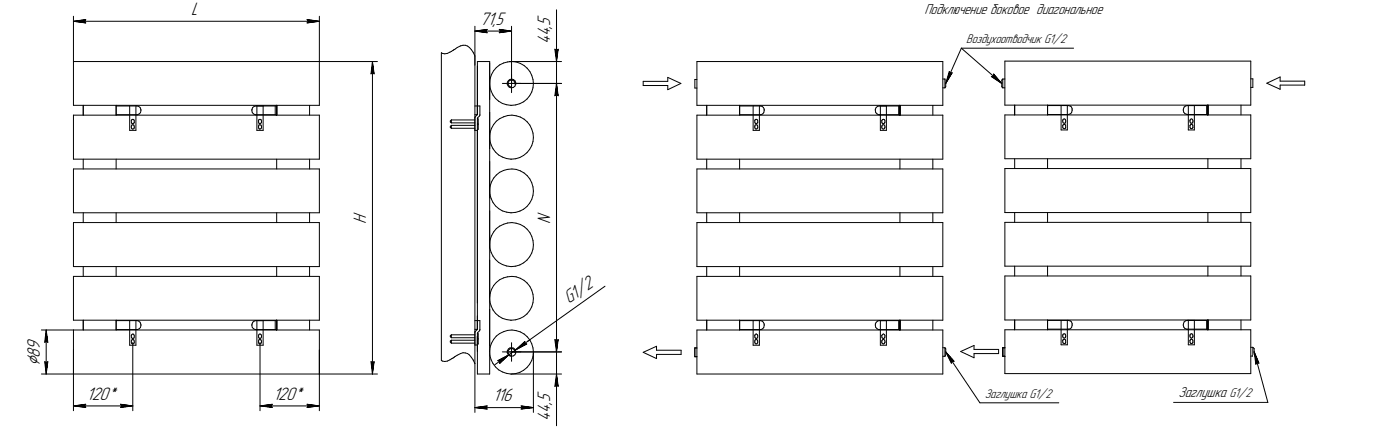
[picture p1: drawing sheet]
<svg xmlns="http://www.w3.org/2000/svg" width="569mm" height="173mm" viewBox="0 0 569 173" stroke-linecap="round" stroke-linejoin="round" font-family="sans-serif">
<defs><g id="words">
<text font-size="8.5" x="16.3" y="148.7" transform="rotate(-90 16.3 148.7)">Ç</text>
<g font-size="7.8">
<text x="77.7" y="6.1">L</text>
<text x="195.1" y="10.1">71,5</text>
<text x="223.8" y="18" transform="rotate(-90 223.8 18)">44,5</text>
<text x="148.9" y="90.9" transform="rotate(-90 148.9 90.9)">H</text>
<text x="223.8" y="90.9" transform="rotate(-90 223.8 90.9)">N</text>
<text x="231.3" y="123.5" transform="rotate(-35 231.3 123.5)">G1/2</text>
<text x="16.3" y="145.2" transform="rotate(-90 16.3 145.2)">89</text>
<text x="35.2" y="162.2">120*</text>
<text x="111.1" y="162.2">120*</text>
<text x="200.4" y="162.9">116</text>
<text x="223.8" y="170.8" transform="rotate(-90 223.8 170.8)">44,5</text>
</g>
<g font-size="6.2">
<text x="375.9" y="5.6">Подключение боковое диагональное</text>
<text x="479.2" y="161.1">Заглушка</text>
</g>
<g font-size="5.4">
<text x="392.9" y="17.4">Воздухоотводчик G1/2</text>
<text x="400.4" y="161.4">Заглушка G1/2</text>
<text x="499.9" y="161.1">G1/2</text>
</g>
</g></defs>
<g fill="none" stroke="#000" stroke-width=".41">
<path d="M29.9 6.6v18.4zM29.9 8.6l5-.6zM29.9 8.6h100zM29.9 8.6l5 .7zM34.4 8.6l.5 .7zM34.9 8l-.5 .6zM124.9 8l5 .6zM124.9 8l.5 .6zM124.9 9.3l5-.7zM125.4 8.6l-.5 .7zM129.9 6.6v18.4zM185.2 19.8l.7-.5z"/>
<path d="M185.9 19.3l1.4-.7zM187.3 18.6l1-.2zM188.3 18.4h.9zM189.2 18.4l.9 .3zM190.1 18.7l.8 .6zM190.9 19.3l.8 .9zM193.1 12.6l5 .7zM193.1 10.7v15.7zM193.1 12.6l5-.7zM193.1 12.6h14.9zM197.6 12.6l.5 .7zM198.1 11.9l-.5 .7z"/>
<path d="M203 11.9l5 .7zM203 11.9l.5 .7zM203 13.3l5-.7zM203.5 12.6l-.5 .7zM208 10.7v23.2zM225.6 20l.7 .5zM225.6 20l.7 5zM226.3 20v5zM226.3 4v16zM226.3 17.9v7.1zM227 20l-.7 5zM390.9 19.6l-6.3 14.3z"/>
<path d="M390.9 19.6l16.4 14.3zM390.9 19.6h45.7zM29.9 25v17.8zM29.9 25h100zM129.9 25v17.8zM129.9 25h23.6zM150.9 30l.5-.5zM151.4 25l.7 5zM151.4 25v126.8zM151.4 25l-.5 5zM151.4 29.5l.7 .5zM179.5 21.4v124.9z"/>
<path d="M179.5 21.4l.4 .3zM179.9 21.7l.9 .1zM180.8 21.8l1.1-.1zM181.9 21.7l1-.5zM182.9 21.2l.7-.4zM183.6 20.8l.5-.3zM184.1 20.5l.3-.2zM184.4 20.3l.2-.1zM184.8 20.1h.1M184.8 20.1l.4-.3zM191.7 20.2l.7 1.1zM192.4 21.3l.7 1.4z"/>
<path d="M193.1 22.7v124.9zM194.1 25h5zM194.1 25v21.5zM194.1 26.8v19.7zM199.1 25.6v14.8zM199.1 25v126.8zM199.1 33.6l.1 1.7zM199.2 35.3l.5 1.7zM199.3 31.9l-.2 1.7zM199.7 37l.8 1.6zM199.9 30.2l-.6 1.7zM200.5 38.6l1 1.4z"/>
<path d="M200.7 28.7l-.8 1.5zM201.5 40l1.3 1.1zM201.8 27.4l-1.1 1.3zM201.8 27.4l1.4-1.1zM203.2 26.3l1.6-.7zM204.3 33.9h3.7zM204.8 25.6l1.6-.5zM206.2 34.1l.4 .7zM206.3 33.4l-.1 .7zM206.4 25.1l1.8-.1zM206.6 34.8l.5 .6zM206.6 34l.2 .6z"/>
<path d="M206.7 33.4l-.1 .6zM206.7 32.7l-.4 .7zM206.7 32.7l.6-.4zM206.8 34.6l.5 .5zM207.1 32.8l.6-.3zM207.1 35.4l.7 .2zM207.1 32.8l-.4 .6zM207.1 25h21.2zM207.3 32.3l.8-.2zM207.3 35.1l.5 .2zM207.7 32.5h.6zM207.8 35.6h.1"/>
<path d="M208 33.9h3.7zM208 35.6l.8-.1zM208 30.1v3.8zM208 33.9v3.7zM208 33.9h20.3zM208.1 32.1l.8 .2zM208.2 25l1.7 .1zM208.3 32.5l.7 .4zM208.8 35.5l.6-.5zM208.9 32.3l.5 .6zM209 32.9l.4 .5zM209.4 33.4v.7z"/>
<path d="M209.4 32.9l.3 .6zM209.7 34.3l-.3 .7zM209.7 33.5v.8zM209.9 25.1l1.7 .6zM211.6 25.7l1.5 .9zM213.1 26.6l1.3 1.1zM214.4 27.7l1.1 1.3zM215.4 38.9l-1.1 1.3zM215.5 29l.7 1.6zM216.2 30.6l.5 1.7zM216.2 37.3l-.8 1.6zM216.7 35.6l-.5 1.7z"/>
<path d="M216.7 32.3l.2 1.7zM216.9 34l-.2 1.6zM225.6 38.9l.7-.5zM226.3 33.9l-.7 5zM226.3 38.4l.7 .5zM226.3 33.9v7zM226.3 25v8.9zM226.3 33.9l.7 5zM226.3 33.9v108.9zM226.3 20.5l.7-.5zM261.5 34.7h10zM261.5 33v1.7z"/>
<path d="M261.5 33h10zM271.5 36.4l5.4-2.5zM271.5 31.4v1.6zM271.5 31.4l5.4 2.5zM271.5 34.7v1.7zM282.5 32.3h.9zM282.5 35.7h.9zM282.5 32.3v3.4zM283.4 25v17.8zM283.4 25h100zM383.4 25v17.8zM383.4 32.1h.8z"/>
<path d="M383.4 35.6h.8zM384.2 32.1l.4 .4zM384.2 32.1v3.5zM384.6 32.5v2.7zM384.6 35.2l-.4 .4zM386 29l.4 .7zM386 29l-1.4 4.9zM386.4 29.7l.8-.2zM387.2 29.5l-2.6 4.4zM403.1 31.1l.9-.2zM403.1 31.1l4.2 2.8zM404 30.1l3.3 3.8z"/>
<path d="M404 30.1v.8zM407.3 32.5v2.7zM407.3 35.2l.5 .4zM407.3 32.5l.5-.4zM407.8 35.6h.8zM407.8 32.1v3.5zM407.8 32.1h.8zM408.6 24.8h100zM408.6 24.8v17.9zM508.6 24.8v17.9zM508.6 32h.8zM508.6 35.5h.8z"/>
<path d="M509.4 32v3.5zM515.1 33.8l5.4 2.4zM515.1 33.8l5.4-2.6zM520.5 34.5v1.7zM520.5 31.2v1.7zM520.5 32.9h10zM520.5 34.5h10zM530.5 32.9v1.6zM29.9 46.7v17.9zM29.9 42.8h100zM29.9 46.7h100zM33.8 42.8v3.9z"/>
<path d="M47.2 42.8v3.9zM47.2 43h8.5zM47.2 46.6h8.5zM52.7 43v9.9zM52.7 52.9h2.6zM53.4 51.2v.6zM53.4 49v.6zM53.4 49.6l.2 .4zM53.4 48.9h.1M53.4 51.8l.2 .4zM53.4 51.1h.1M53.6 50l.4 .2z"/>
<path d="M53.6 52.2l.4 .2zM53.7 48.5l.4-.1zM53.7 50.7l.4-.1zM53.7 48.5l-.3 .4zM53.7 50.7l-.3 .4zM54 50.2l.4-.2zM54 52.4l.4-.2zM54.1 48.4l.3 .2zM54.1 50.6l.3 .2zM54.4 48.6l.2 .4zM54.4 50.8l.2 .4zM54.6 51.2v.6z"/>
<path d="M54.6 49v.6zM54.6 49.7h.1M54.6 51.9h.1M54.6 49.7l-.2 .3zM54.6 51.9l-.2 .3zM55.3 43v9.9zM55.7 43l.7 .2zM55.7 46.6h.2zM55.9 46.6l.7-.4zM56.4 43.2l.6 .4zM57 43.6l.2 .7zM57.1 45.7l-.5 .5z"/>
<path d="M57.2 44.3l.1 .2zM57.3 45l-.2 .7zM57.3 44.5v.5zM102.4 44.5v.5zM102.4 45l.2 .7zM102.5 44.3l-.1 .2zM102.6 45.7l.5 .5zM102.8 43.6l.6-.4zM102.8 43.6l-.3 .7zM103.1 46.2l.7 .4zM103.4 43.2l.6-.2zM103.8 46.6h.2z"/>
<path d="M104 46.6h8.5zM104 43h8.5zM104.5 46.7h.1M104.5 43v9.9zM104.5 43h2.5zM104.5 52.9h2.5zM105.1 51.2v.6zM105.1 49v.6zM105.1 49.6l.2 .4zM105.1 48.9h.1M105.1 51.8l.2 .4zM105.1 51.1h.1"/>
<path d="M105.3 48.5l.4-.1zM105.3 50.7l.4-.1zM105.3 50l.3 .2zM105.3 48.5l-.2 .4zM105.3 52.2l.3 .2zM105.3 50.7l-.2 .4zM105.6 50.2l.5-.2zM105.6 52.4l.5-.2zM105.7 48.4l.5 .2zM105.7 50.6l.5 .2zM106.2 48.6l.1 .4zM106.2 50.8l.1 .4z"/>
<path d="M106.3 49.7l-.2 .3zM106.3 51.9l-.2 .3zM106.3 51.2v.6zM106.3 49v.6zM106.3 49.7h.1M106.3 51.9h.1M107 43v9.9zM111.9 43v3.6zM112.5 42.8v3.9zM125.9 42.8v3.9zM129.9 46.7v17.9zM183.1 49.1v.4z"/>
<path d="M183.1 49.5l.4 .4zM183.1 51.3v.4zM183.1 51.7l.4 .4zM183.1 51.3l.4-.4zM183.5 48.7h9.6zM183.5 50.9h9.6zM183.5 49.9h9.6zM183.5 48.7l-.4 .4zM183.5 48.7v1.2zM183.5 52.1h9.6zM183.5 50.9v1.2zM193.1 43h1z"/>
<path d="M193.1 46.6h.9zM193.1 47.8v5.1zM193.1 52.9h1zM193.2 47.5l-.1 .3zM194 46.7l-.8 .8zM194.1 50.3h.4zM194.1 52.5h.4zM194.1 43v3.4zM194.1 43h1zM194.1 48.2v4.7zM194.1 46.4l-.1 .3zM194.1 48.3h.4z"/>
<path d="M194.1 50.5h.4zM194.1 52.9v70.1zM194.1 52.9v80.7zM194.2 47.8l.8-.7zM194.2 47.8l-.1 .4zM194.5 48.3v2zM194.5 50.5v2zM195.1 43v3.6zM195.1 46.6v.2zM195.1 46.8l-.1 .3zM199.1 45.6v14.8zM199.1 55.5l.1 1.6z"/>
<path d="M199.2 57.1l.5 1.7zM199.3 53.7l-.2 1.8zM199.7 58.8l.8 1.6zM199.9 52.1l-.6 1.6zM200.7 50.5l-.8 1.6zM201.8 49.2l-1.1 1.3zM201.8 49.2l1.4-1zM202.8 41.1l1.5 .9zM203.2 48.2l1.6-.8zM204.3 42l1.7 .5zM204.8 47.4l1.6-.5zM206 42.5l1.7 .3z"/>
<path d="M206.4 46.9l1.8-.2zM207.7 42.8h.3zM208 42.8l1.7-.2zM208.2 46.7l1.7 .3zM209.7 42.6l1.7-.5zM209.9 47l1.7 .5zM211.4 42.1l1.5-.8zM211.6 47.5l1.5 .8zM212.9 41.3l1.4-1.1zM213.1 48.3l1.3 1.1zM214.4 49.4l1.1 1.4zM215.5 50.8l.7 1.6z"/>
<path d="M216.2 52.4l.5 1.6zM216.2 59.1l-.8 1.5zM216.7 57.5l-.5 1.6zM216.7 54l.2 1.8zM216.9 55.8l-.2 1.7zM283.4 46.7v17.9zM283.4 42.8h100zM283.4 46.7h100zM287.4 42.8v3.9zM300.7 42.8v3.9zM300.7 43h8.4zM300.7 46.6h8.4z"/>
<path d="M306.2 43v9.9zM306.2 52.9h2.6zM306.9 51.2v.6zM306.9 49v.6zM306.9 49.6l.2 .4zM306.9 48.9h.1M306.9 51.8l.2 .4zM306.9 51.1h.1M307.1 48.5l.4-.1zM307.1 50.7l.4-.1zM307.1 50l.3 .2zM307.1 48.5l-.2 .4z"/>
<path d="M307.1 52.2l.3 .2zM307.1 50.7l-.2 .4zM307.4 50.2l.5-.2zM307.4 52.4l.5-.2zM307.5 48.4l.4 .2zM307.5 50.6l.4 .2zM307.9 48.6l.2 .4zM307.9 50.8l.2 .4zM308.1 51.2v.6zM308.1 49v.6zM308.1 49.7h.1M308.1 51.9h.1"/>
<path d="M308.1 49.7l-.2 .3zM308.1 51.9l-.2 .3zM308.8 43v9.9zM309.1 46.6h.4zM309.1 43l.8 .2zM309.5 46.6l.6-.4zM309.9 43.2l.5 .4zM310.4 43.6l.3 .7zM310.6 45.7l-.5 .5zM310.7 44.3v.2zM310.7 45l-.1 .7zM310.7 44.5v.5z"/>
<path d="M355.9 44.5v.5zM355.9 44.3v.2zM355.9 45l.2 .7zM356.1 45.7l.5 .5zM356.3 43.6l-.4 .7zM356.3 43.6l.6-.4zM356.6 46.2l.6 .4zM356.9 43.2l.7-.2zM357.2 46.6h.4zM357.6 46.6h8.3zM357.6 43h8.3zM358 46.7h.1"/>
<path d="M358 43v9.9zM358 43h2.4zM358 52.9h2.4zM358.6 51.2v.6zM358.6 49v.6zM358.6 49.6l.1 .4zM358.6 48.9h.1M358.6 51.8l.1 .4zM358.6 51.1h.1M358.7 50l.5 .2zM358.7 52.2l.5 .2zM358.8 48.5l.5-.1z"/>
<path d="M358.8 50.7l.5-.1zM358.8 48.5l-.2 .4zM358.8 50.7l-.2 .4zM359.2 50.2l.4-.2zM359.2 52.4l.4-.2zM359.3 48.4l.4 .2zM359.3 50.6l.4 .2zM359.7 48.6l.1 .4zM359.7 50.8l.1 .4zM359.8 49.7l-.2 .3zM359.8 51.9l-.2 .3zM359.8 51.9h.1"/>
<path d="M359.8 51.2v.6zM359.8 49v.6zM359.8 49.7h.1M360.4 43v9.9zM365.4 43v3.6zM365.9 42.8v3.9zM379.3 42.8v3.9zM383.4 46.7v17.9zM408.6 42.7h100zM408.6 46.7h100zM408.6 46.7v17.7zM412.6 42.7v4z"/>
<path d="M426 42.7v4zM426 42.8h8.4zM426 46.5h8.4zM431.5 42.8v9.9zM431.5 52.7h2.5zM432.1 51.1v.5zM432.1 48.9v.5zM432.1 49.4l.2 .5zM432.1 48.8h.1M432.1 51.6l.2 .5zM432.1 51h.1M432.3 48.4l.4-.1z"/>
<path d="M432.3 50.6l.4-.1zM432.3 49.9l.4 .1zM432.3 48.4l-.2 .4zM432.3 52.1l.4 .1zM432.3 50.6l-.2 .4zM432.7 50h.5zM432.7 52.2h.5zM432.7 48.3l.5 .1zM432.7 50.5l.5 .1zM433.2 48.4l.1 .5zM433.2 50.6l.1 .5zM433.3 51.1v.5z"/>
<path d="M433.3 48.9v.5zM433.3 49.5h.1M433.3 51.7h.1M433.3 49.5l-.1 .5zM433.3 51.7l-.1 .5zM434 42.8v9.9zM434.4 46.5l.3-.1zM434.4 42.8l.7 .2zM434.7 46.4l.7-.3zM435.1 43l.6 .4zM435.7 43.4l.3 .7zM435.8 45.6l-.4 .5z"/>
<path d="M436 44.1v.4zM436 44.9l-.2 .7zM436 44.4v.5zM481.2 44.4v.5zM481.2 44.9l.1 .7zM481.3 44.1l-.1 .4zM481.3 45.6l.5 .5zM481.5 43.4l-.2 .7zM481.5 43.4l.6-.4zM481.8 46.1l.7 .3zM482.1 43l.7-.2zM482.5 46.4l.3 .1z"/>
<path d="M482.8 46.5h8.4zM482.8 42.8h8.4zM483.2 46.7h.1M483.2 42.8v9.9zM483.2 42.8h2.5zM483.2 52.7h2.5zM483.9 51.1v.5zM483.9 48.9v.5zM483.9 49.4l.1 .5zM483.9 48.8h.1M483.9 51.6l.1 .5zM483.9 51h.1"/>
<path d="M484 48.4l.5-.1zM484 50.6l.5-.1zM484 49.9l.4 .1zM484 48.4l-.1 .4zM484 52.1l.4 .1zM484 50.6l-.1 .4zM484.4 50h.4zM484.4 52.2h.4zM484.5 48.3l.4 .1zM484.5 50.5l.4 .1zM484.9 48.4l.2 .5zM484.9 50.6l.2 .5z"/>
<path d="M485.1 51.1v.5zM485.1 48.9v.5zM485.1 49.5h.1M485.1 51.7h.1M485.1 49.5l-.3 .5zM485.1 51.7l-.3 .5zM485.7 42.8v9.9zM490.7 42.8v3.7zM491.2 42.7v4zM504.6 42.7v4zM508.6 46.7v17.7zM29.9 68.6v17.8z"/>
<path d="M29.9 64.6h100zM29.9 68.6h100zM33.8 64.6v4zM47.2 64.6v4zM112.5 64.6v4zM125.9 64.6v4zM129.9 68.6v17.8zM199.1 65.5v14.8zM199.1 77.2l.1 1.7zM199.2 78.9l.5 1.7zM199.3 75.5l-.2 1.7zM199.9 73.8l-.6 1.7z"/>
<path d="M200.5 60.4l1 1.3zM200.7 72.3l-.8 1.5zM201.5 61.7l1.3 1.2zM201.8 71l-1.1 1.3zM201.8 71l1.4-1.1zM202.8 62.9l1.5 .9zM203.2 69.9l1.6-.7zM204.3 63.8l1.7 .5zM204.8 69.2l1.6-.5zM206 64.3l1.7 .3zM206.4 68.7l1.8-.1zM207.7 64.6h.3z"/>
<path d="M208 64.6l1.7-.2zM208.2 68.6l1.7 .1zM209.7 64.4l1.7-.5zM209.9 68.7l1.7 .6zM211.4 63.9l1.5-.8zM211.6 69.3l1.5 .9zM212.9 63.1l1.4-1.1zM213.1 70.2l1.3 1.1zM214.4 71.3l1.1 1.3zM215.4 60.6l-1.1 1.4zM215.5 72.6l.7 1.6zM216.2 74.2l.5 1.7z"/>
<path d="M216.7 79.2l-.5 1.7zM216.7 75.9l.2 1.7zM216.9 77.6l-.2 1.6zM283.4 68.6v17.8zM283.4 64.6h100zM283.4 68.6h100zM287.4 64.6v4zM300.7 64.6v4zM365.9 64.6v4zM379.3 64.6v4zM383.4 68.6v17.8zM408.6 64.4h100z"/>
<path d="M408.6 68.4h100zM408.6 68.4v17.9zM412.6 64.4v4zM426 64.4v4zM491.2 64.4v4zM504.6 64.4v4zM508.6 68.4v17.9zM29.9 90.3v17.9zM29.9 86.4h100zM29.9 90.3h100zM33.8 86.4v3.9zM47.2 86.4v3.9z"/>
<path d="M112.5 86.4v3.9zM125.9 86.4v3.9zM129.9 90.3v17.9zM199.1 85.6v14.8zM199.1 99l.1 1.8zM199.3 97.3l-.2 1.7zM199.7 80.6l.8 1.6zM199.9 95.7l-.6 1.6zM200.5 82.2l1 1.4zM200.7 94.1l-.8 1.6zM201.5 83.6l1.3 1.1zM201.8 92.8l-1.1 1.3z"/>
<path d="M201.8 92.8l1.4-1zM202.8 84.7l1.5 .9zM203.2 91.8l1.6-.8zM204.3 85.6l1.7 .5zM204.8 91l1.6-.5zM206 86.1l1.7 .3zM206.4 90.5l1.8-.2zM207.7 86.4h.3zM208 86.4l1.7-.2zM208.2 90.3l1.7 .3zM209.7 86.2l1.7-.5zM209.9 90.6l1.7 .5z"/>
<path d="M211.4 85.7l1.5-.8zM211.6 91.1l1.5 .8zM212.9 84.9l1.4-1.1zM213.1 91.9l1.3 1.1zM214.4 93l1.1 1.4zM215.4 82.5l-1.1 1.3zM215.5 94.4l.7 1.5zM216.2 95.9l.5 1.7zM216.2 80.9l-.8 1.6zM216.7 97.6l.2 1.8zM216.9 99.4l-.2 1.7zM283.4 90.3v17.9z"/>
<path d="M283.4 86.4h100zM283.4 90.3h100zM287.4 86.4v3.9zM300.7 86.4v3.9zM365.9 86.4v3.9zM379.3 86.4v3.9zM383.4 90.3v17.9zM408.6 86.3h100zM408.6 90.3h100zM408.6 90.3v17.7zM412.6 86.3v4zM426 86.3v4z"/>
<path d="M491.2 86.3v4zM504.6 86.3v4zM508.6 90.3v17.7zM29.9 112.2v17.8zM29.9 108.2h100zM29.9 112.2h100zM33.8 108.2v4zM47.2 108.2v4zM112.5 108.2v4zM125.9 108.2v4zM129.9 112.2v17.8zM199.1 105.6v14.8z"/>
<path d="M199.2 100.8l.5 1.6zM199.3 119.1l-.2 1.7zM199.7 102.4l.8 1.6zM199.9 117.4l-.6 1.7zM200.5 104l1 1.3zM200.7 115.9l-.8 1.5zM201.5 105.3l1.3 1.2zM201.8 114.6l-1.1 1.3zM201.8 114.6l1.4-1.1zM202.8 106.5l1.5 .9zM203.2 113.5l1.6-.7zM204.3 107.4l1.7 .5z"/>
<path d="M204.8 112.8l1.6-.4zM206 107.9l1.7 .3zM206.4 112.4l1.8-.2zM207.7 108.2h.3zM208 108.2l1.7-.2zM208.2 112.2l1.7 .2zM209.7 108l1.7-.5zM209.9 112.4l1.7 .5zM211.4 107.5l1.5-.8zM211.6 112.9l1.5 .9zM212.9 106.7l1.4-1.1zM213.1 113.8l1.3 1.1z"/>
<path d="M214.4 114.9l1.1 1.3zM215.4 104.2l-1.1 1.4zM215.5 116.2l.7 1.6zM216.2 117.8l.5 1.7zM216.2 102.7l-.8 1.5zM216.7 101.1l-.5 1.6zM216.7 119.5l.2 1.7zM283.4 112.2v17.8zM283.4 108.2h100zM283.4 112.2h100zM287.4 108.2v4zM300.7 108.2v4z"/>
<path d="M365.9 108.2v4zM379.3 108.2v4zM383.4 112.2v17.8zM408.6 108h100zM408.6 112h100zM408.6 112v17.9zM412.6 108v4zM426 108v4zM491.2 108v4zM504.6 108v4zM508.6 112v17.9zM16.8 133.9h13.1z"/>
<path d="M18.2 138.9l.6-.4zM18.8 138.5l.7 .4zM18.8 133.9l-.6 5zM18.8 133.9l.7 5zM18.8 133.9v17.9zM29.9 133.9v17.9zM29.9 130h100zM29.9 133.9h100zM33.8 130v3.9zM47.2 130v3.9zM47.2 130.1h8.5zM47.2 133.8h8.5z"/>
<path d="M52.7 130.1v10zM53.4 138.4v.6zM53.4 136.2v.6zM53.4 136.8l.2 .4zM53.4 136.1h.1M53.4 139l.2 .4zM53.4 138.3h.1M53.6 137.2l.4 .2zM53.6 139.4l.4 .2zM53.7 135.7l.4-.1zM53.7 137.9l.4-.1zM53.7 135.7l-.3 .4z"/>
<path d="M53.7 137.9l-.3 .4zM54 137.4l.4-.2zM54 139.6l.4-.2zM54 139v27.7zM54.1 135.6l.3 .2zM54.1 137.8l.3 .2zM54.4 135.8l.2 .4zM54.4 138l.2 .4zM54.6 138.4v.6zM54.6 136.2v.6zM54.6 136.8l-.2 .4zM54.6 139l-.2 .4z"/>
<path d="M55.3 130.1v10zM55.7 130.1l.7 .2zM55.7 133.8h.2zM55.9 133.8l.7-.4zM56.4 130.3l.6 .5zM57 130.8l.2 .7zM57.1 132.9l-.5 .5zM57.2 131.5l.1 .2zM57.3 132.2l-.2 .7zM57.3 131.7v.5zM102.4 131.7v.5zM102.4 132.2l.2 .7z"/>
<path d="M102.5 131.5l-.1 .2zM102.6 132.9l.5 .5zM102.8 130.8l.6-.5zM102.8 130.8l-.3 .7zM103.1 133.4l.7 .4zM103.4 130.3l.6-.2zM103.8 133.8h.2zM104 133.8h8.5zM104 130.1h8.5zM104.5 133.9h.1M104.5 130.1v10zM104.5 130.1h2.5z"/>
<path d="M105.1 138.4v.6zM105.1 136.2v.6zM105.1 136.8l.2 .4zM105.1 136.1h.1M105.1 139l.2 .4zM105.1 138.3h.1M105.3 135.7l.4-.1zM105.3 137.9l.4-.1zM105.3 137.2l.3 .2zM105.3 135.7l-.2 .4zM105.3 139.4l.3 .2zM105.3 137.9l-.2 .4z"/>
<path d="M105.6 137.4l.5-.2zM105.6 139.6l.5-.2zM105.7 139v27.7zM105.7 135.6l.5 .2zM105.7 137.8l.5 .2zM106.2 135.8l.1 .4zM106.2 138l.1 .4zM106.3 136.8l-.2 .4zM106.3 139l-.2 .4zM106.3 138.4v.6zM106.3 136.2v.6zM107 130.1v10z"/>
<path d="M111.9 130.1v3.7zM112.5 130v3.9zM125.9 130v3.9zM129.9 133.9v17.9zM183.1 136.2v.5zM183.1 136.7l.4 .4zM183.1 138.4v.5zM183.1 138.9l.4 .4zM183.1 136.2l.4-.3zM183.1 138.4l.4-.3zM183.5 135.9h9.6zM183.5 138.1h9.6z"/>
<path d="M183.5 137.1h9.6zM183.5 135.9v1.2zM183.5 139.3h9.6zM183.5 138.1v1.2zM193.1 130.1h1zM193.1 133.7h.9zM193.1 134.9v5.1zM193.2 134.6l.8-.7zM193.2 134.6l-.1 .3zM194.1 137.4h.4zM194.1 139.6h.4zM194.1 128.2v5.4z"/>
<path d="M194.1 130.1v3.4zM194.1 130.1h1zM194.1 135.3v4.7zM194.1 133.5l-.1 .4zM194.1 135.5h.4zM194.1 137.7h.4zM194.1 136.5v15.3zM194.1 136.5v6.2zM194.2 135l.8-.7zM194.2 135l-.1 .3zM194.5 135.5v1.9zM194.5 137.7v1.9z"/>
<path d="M195.1 130.1v3.6zM195.1 133.7v.2zM195.1 133.9l-.1 .4zM199.1 125.6v14.8zM199.1 120.8l.1 1.7zM199.2 122.5l.5 1.7zM199.7 124.2l.8 1.6zM199.9 139.3l-.6 1.6zM200.5 125.8l1 1.4zM200.7 137.8l-.8 1.5zM201.5 127.2l1.3 1.1zM201.8 136.4l-1.1 1.4z"/>
<path d="M201.8 136.4l1.4-1zM202.8 128.3l1.5 .9zM203.2 135.4l1.6-.8zM204.3 129.2l1.7 .5zM204.8 134.6l1.6-.5zM206 129.7l1.7 .3zM206.4 134.1l1.8-.2zM207.7 130h.3zM208 130l1.7-.2zM208 139.1v3.7zM208.2 133.9l1.7 .3zM209.7 129.8l1.7-.5z"/>
<path d="M209.9 134.2l1.7 .5zM211.4 129.3l1.5-.8zM211.6 134.7l1.5 .9zM212.9 128.5l1.4-1.1zM213.1 135.6l1.3 1.1zM213.4 138.6v.8zM213.4 139.4l.8 .2zM214.4 136.7l1.1 1.3zM215.4 126.1l-1.1 1.3zM215.5 138l.7 1.5zM216.2 139.5l.5 1.7zM216.2 124.5l-.8 1.6z"/>
<path d="M216.7 122.9l-.5 1.6zM216.9 121.2l-.2 1.7zM225.6 137.8l.7 5zM225.6 137.8l.7 .5zM226.3 138.3l.7-.5zM226.3 135.9v6.9zM227 137.8l-.7 5zM283.4 133.9v17.9zM283.4 130h100zM283.4 133.9h100zM287.4 130v3.9zM300.7 130v3.9z"/>
<path d="M300.7 130.1h8.4zM300.7 133.8h8.4zM306.2 130.1v10zM306.9 138.4v.6zM306.9 136.2v.6zM306.9 136.8l.2 .4zM306.9 136.1h.1M306.9 139l.2 .4zM306.9 138.3h.1M307.1 135.7l.4-.1zM307.1 137.9l.4-.1zM307.1 137.2l.3 .2z"/>
<path d="M307.1 135.7l-.2 .4zM307.1 139.4l.3 .2zM307.1 137.9l-.2 .4zM307.4 137.4l.5-.2zM307.4 139.6l.5-.2zM307.5 135.6l.4 .2zM307.5 137.8l.4 .2zM307.9 135.8l.2 .4zM307.9 138l.2 .4zM308.1 138.4v.6zM308.1 136.2v.6zM308.1 136.8l-.2 .4z"/>
<path d="M308.1 139l-.2 .4zM308.8 130.1v10zM309.1 133.8h.4zM309.1 130.1l.8 .2zM309.5 133.8l.6-.4zM309.9 130.3l.5 .5zM310.4 130.8l.3 .7zM310.6 132.9l-.5 .5zM310.7 131.5v.2zM310.7 132.2l-.1 .7zM310.7 131.7v.5zM355.9 131.7v.5z"/>
<path d="M355.9 131.5v.2zM355.9 132.2l.2 .7zM356.1 132.9l.5 .5zM356.3 130.8l-.4 .7zM356.3 130.8l.6-.5zM356.6 133.4l.6 .4zM356.9 130.3l.7-.2zM357.2 133.8h.4zM357.6 133.8h8.3zM357.6 130.1h8.3zM358 133.9h.1M358 130.1v10z"/>
<path d="M358 130.1h2.4zM358.6 138.4v.6zM358.6 136.2v.6zM358.6 136.8l.1 .4zM358.6 136.1h.1M358.6 139l.1 .4zM358.6 138.3h.1M358.7 137.2l.5 .2zM358.7 139.4l.5 .2zM358.8 135.7l.5-.1zM358.8 137.9l.5-.1zM358.8 135.7l-.2 .4z"/>
<path d="M358.8 137.9l-.2 .4zM359.2 137.4l.4-.2zM359.2 139.6l.4-.2zM359.3 135.6l.4 .2zM359.3 137.8l.4 .2zM359.7 135.8l.1 .4zM359.7 138l.1 .4zM359.8 136.8l-.2 .4zM359.8 139l-.2 .4zM359.8 136.8h.1M359.8 139h.1M359.8 138.4v.6z"/>
<path d="M359.8 136.2v.6zM360.4 130.1v10zM365.4 130.1v3.7zM365.9 130v3.9zM379.3 130v3.9zM383.4 133.9v17.9zM408.6 129.9h100zM408.6 133.9h100zM408.6 133.9v17.7zM412.6 129.9v4zM426 129.9v4zM426 130h8.4z"/>
<path d="M426 133.6h8.4zM431.5 130v10zM431.5 140h2.5zM432.1 138.3v.6zM432.1 136.1v.6zM432.1 136.7l.2 .4zM432.1 136h.1M432.1 138.9l.2 .4zM432.1 138.2h.1M432.3 135.6l.4-.1zM432.3 137.8l.4-.1zM432.3 137.1l.4 .1z"/>
<path d="M432.3 135.6l-.2 .4zM432.3 139.3l.4 .1zM432.3 137.8l-.2 .4zM432.7 137.2l.5-.1zM432.7 139.4h.5zM432.7 135.5l.5 .1zM432.7 137.7l.5 .1zM433.2 135.6l.1 .5zM433.2 137.8l.1 .5zM433.3 138.3v.6zM433.3 136.1v.6zM433.3 136.7h.1"/>
<path d="M433.3 138.9h.1M433.3 136.7l-.1 .4zM433.3 138.9l-.1 .5zM434 130v10zM434.4 133.6h.3zM434.4 130l.7 .2zM434.7 133.6l.7-.3zM435.1 130.2l.6 .4zM435.7 130.6l.3 .7zM435.8 132.8l-.4 .5zM436 131.3v.4zM436 132.1l-.2 .7z"/>
<path d="M436 131.7v.4zM481.2 131.7v.4zM481.2 132.1l.1 .7zM481.3 131.3l-.1 .4zM481.3 132.8l.5 .5zM481.5 130.6l-.2 .7zM481.5 130.6l.6-.4zM481.8 133.3l.7 .3zM482.1 130.2l.7-.2zM482.5 133.6h.3zM482.8 133.6h8.4zM482.8 130h8.4z"/>
<path d="M483.2 133.6v.3zM483.2 130v10zM483.2 130h2.5zM483.2 140h2.5zM483.9 138.3v.6zM483.9 136.1v.6zM483.9 136.7l.1 .4zM483.9 136h.1M483.9 138.9l.1 .4zM483.9 138.2h.1M484 135.6l.5-.1zM484 137.8l.5-.1z"/>
<path d="M484 137.1l.4 .1zM484 135.6l-.1 .4zM484 139.3l.4 .1zM484 137.8l-.1 .4zM484.4 137.2l.4-.1zM484.4 139.4h.4zM484.5 135.5l.4 .1zM484.5 137.7l.4 .1zM484.9 135.6l.2 .5zM484.9 137.8l.2 .5zM485.1 138.3v.6zM485.1 136.1v.6z"/>
<path d="M485.1 136.7h.1M485.1 138.9h.1M485.1 136.7l-.3 .4zM485.1 138.9l-.3 .5zM485.7 130v10zM490.7 130v3.6zM491.2 129.9v4zM504.6 129.9v4zM508.6 133.9v17.7zM16.8 151.8h13.1zM18.2 146.8l.6 .4zM18.2 146.8l.6 5z"/>
<path d="M18.8 147.2l.7-.4zM19.5 146.8l-.7 5zM29.9 142v24.7zM29.9 151.8h100zM52.7 140.1h2.6zM104.5 140.1h2.5zM129.9 151.8h23.6zM129.9 142v24.7zM150.9 146.8l.5 5zM150.9 146.8l.5 .4zM151.4 147.2l.7-.4zM152.1 146.8l-.7 5z"/>
<path d="M179.5 146.3l.4 .3zM179.9 146.6l.9 .1zM180.8 146.7l1.1-.1zM181.9 146.6l1-.6zM182.9 146l.7-.4zM183.6 145.6l.5-.2zM184.1 145.4l.3-.2zM184.4 145.2l.2-.2zM184.8 144.9l-.2 .1zM184.8 144.9l.4-.3zM185.2 144.6l.7-.4zM185.9 144.2l1.4-.7z"/>
<path d="M187.3 143.5l1-.3zM188.3 143.2l.9 .1zM189.2 143.3l.9 .2zM190.1 143.5l.8 .6zM190.9 144.1l.8 .9zM191.7 145l.7 1.1zM192.4 146.1l.7 1.5zM193.1 147.6v19.8zM193.1 140h1zM194.1 151.8h5zM199.1 142.6l.1 1.8zM199.2 144.4l.5 1.6z"/>
<path d="M199.3 140.9l-.2 1.7zM199.7 146l.8 1.6zM200.5 147.6l1 1.3zM201.1 148.1l5.8-4.1zM201.5 148.9l1.3 1.2zM202.4 146.4l.8 .2zM202.4 146.4l4.5-2.4zM202.8 150.1l1.5 .9zM203.2 146.6v.9zM203.2 147.5l3.7-3.5zM204.3 151l1.7 .6zM204.3 142.8h3.7z"/>
<path d="M206 151.6l1.7 .2zM206.2 143.1l.4 .7zM206.3 142.3l-.1 .8zM206.6 143.8l.5 .6zM206.6 143l.2 .7zM206.7 142.3l-.1 .7zM206.7 141.6l-.4 .7zM206.7 141.6l.6-.4zM206.8 143.7l.5 .4zM206.9 144l2.8-2zM207.1 141.8l.6-.3zM207.1 144.4l.7 .2z"/>
<path d="M207.1 141.8l-.4 .5zM207.1 142.8h21.2zM207.3 141.2l.8-.1zM207.3 144.1l.5 .2zM207.7 141.5h.6zM207.7 151.8h.3zM207.8 144.6h.1M208 142.8h3.7zM208 151.8l1.7-.2zM208 144.6l.8-.2zM208 142.8v3.8zM208 142.8h20.3z"/>
<path d="M208 151.8h20.3zM208.1 141.1l.8 .2zM208.3 141.5l.7 .3zM208.8 144.4l.6-.4zM208.9 141.3l.5 .5zM209 141.8l.4 .6zM209.4 142.4v.7zM209.4 141.8l.3 .8zM209.7 143.3l-.3 .7zM209.7 142l3.7-3.4zM209.7 151.6l1.7-.5zM209.7 142.6v.7z"/>
<path d="M209.7 142l36.3-25.8zM209.7 142l4.5-2.4zM209.7 142l5.8-4.1zM211.4 151.1l1.5-.8zM212.9 150.3l1.4-1.1zM215.4 147.8l-1.1 1.4zM216.2 146.3l-.8 1.5zM216.7 144.7l-.5 1.6zM216.7 141.2l.2 1.7zM216.9 142.9l-.2 1.8zM216.9 142.8v24.6zM225.6 156.8l.7-.5z"/>
<path d="M226.3 151.8v4.9zM226.3 156.7v16.1zM226.3 151.8l-.7 5zM226.3 156.3l.7 .5zM226.3 151.8v6.9zM226.3 142.8v9zM226.3 151.8l.7 5zM261.5 143l5.5 2.5zM261.5 143l5.5-2.5zM267 143.8h10zM267 143.8v1.7zM267 140.5v1.7z"/>
<path d="M267 142.2h10zM277 142.2v1.6zM282.5 141.2h.9zM282.5 144.8h.9zM282.5 141.2v3.6zM283.4 151.8h100zM306.2 140.1h2.6zM358 140.1h2.4zM383.4 141.1h.8zM383.4 144.6h.8zM384.2 141.1l.4 .5zM384.2 141.1v3.5z"/>
<path d="M384.6 142.8l2.3 4.6zM384.6 142.8l13.9 20.7zM384.6 141.6v2.6zM384.6 144.2l-.4 .4zM384.6 142.8l3.4 3.8zM387.1 146.6l-.2 .8zM387.1 146.6h.9zM390.7 142.7l5.4 2.5zM390.7 142.7l5.4-2.5zM396.1 143.5h10zM396.1 143.5v1.7zM396.1 140.2v1.6z"/>
<path d="M396.1 141.8h10zM406.1 141.8v1.7zM407.8 144.6h.8zM407.8 141.1v3.5zM407.8 141.1h.8zM408.6 151.6h100zM508.6 141h.8zM508.6 144.5h.8zM509.4 141v3.5zM509.6 141.1l.4 .4zM510 142.7l5.6 20.7zM510 142.7l.7 5.1z"/>
<path d="M510 141.5v2.6zM510 144.1l-.4 .4zM510 142.7l1.9 4.7zM511.2 147.1l-.5 .7zM511.2 147.1l.7 .3zM29.9 164.8l5-.7zM29.9 164.8h24.1zM29.9 164.8l5 .6zM34.4 164.8l.5 .6zM34.9 164.1l-.5 .7zM49 164.1l5 .7zM49 164.1l.5 .7z"/>
<path d="M49 165.4l5-.6zM49.5 164.8l-.5 .6zM105.7 164.8l5-.7zM105.7 164.8l5 .6zM105.7 164.8h24.2zM110.2 164.8l.5 .6zM110.7 164.1l-.5 .7zM124.9 164.1l5 .7zM124.9 164.1l.5 .7zM124.9 165.4l5-.6zM125.4 164.8l-.5 .6zM193.1 165.4l5 .6z"/>
<path d="M193.1 165.4l5-.6zM193.1 165.4h23.8zM197.6 165.4l.5 .6zM198.1 164.8l-.5 .6zM211.9 164.8l5 .6zM211.9 164.8l.5 .6zM211.9 166l5-.6zM212.4 165.4l-.5 .6zM398.5 163.5h32zM477.2 163.3h38.3z"/>
</g>
<g fill="#fff" stroke="#fff" stroke-width=".41">
<path d="M77.7 .5h4.3zM77.7 .6h4.3zM77.7 .7h4.3zM77.7 .8h4.3zM77.7 .8h4.3zM77.7 .9h4.3zM77.7 1h4.3zM77.7 1.1h4.3zM77.7 1.2h4.3zM77.7 1.3h4.3zM77.7 1.4h4.3zM77.7 1.4h4.3zM77.7 1.5h4.3zM77.7 1.6h4.3zM77.7 1.7h4.3zM77.7 1.8h4.3zM77.7 1.9h4.3zM77.7 1.9h4.3zM77.7 2h4.3zM77.7 2.1h4.3zM77.7 2.2h4.3zM77.7 2.3h4.3zM77.7 2.4h4.3zM77.7 2.5h4.3zM77.7 2.5h4.3zM77.7 2.6h4.3zM77.7 2.7h4.3zM77.7 2.8h4.3zM77.7 2.9h4.3zM77.7 3h4.3zM77.7 3h4.3zM77.7 3.1h4.3zM77.7 3.2h4.3zM77.7 3.3h4.3zM77.7 3.4h4.3zM77.7 3.5h4.3zM77.7 3.6h4.3zM77.7 3.6h4.3zM77.7 3.7h4.3zM77.7 3.8h4.3zM77.7 3.9h4.3zM77.7 4h4.3zM77.7 4.1h4.3zM77.7 4.1h4.3zM77.7 4.2h4.3zM77.7 4.3h4.3zM77.7 4.4h4.3zM77.7 4.5h4.3zM77.7 4.6h4.3zM77.7 4.7h4.3zM77.7 4.7h4.3zM77.7 4.8h4.3zM77.7 4.9h4.3zM77.7 5h4.3zM77.7 5.1h4.3zM77.7 5.2h4.3zM77.7 5.2h4.3zM77.7 5.3h4.3zM77.7 5.4h4.3zM77.7 5.5h4.3zM77.7 5.6h4.3zM77.7 5.7h4.3zM77.7 5.8h4.3zM77.7 5.8h4.3zM77.7 5.9h4.3zM77.7 6h4.3zM77.7 6.1h4.3zM77.7 6.2h4.3zM77.7 6.3h4.3zM77.7 6.4h4.3zM77.7 6.4h4.3zM77.7 6.5h4.3zM77.7 6.6h4.3zM77.7 6.7h4.3zM77.7 6.8h4.3zM77.7 6.9h4.3zM77.7 6.9h4.3zM77.7 7h4.3zM77.7 7.1h4.3zM77.7 7.2h4.3zM77.7 7.3h4.3zM77.7 7.4h4.3zM77.7 7.5h4.3zM77.7 7.5h4.3z"/>
<path d="M34.8 7.5h.6zM34.2 7.5h1.2zM33.5 7.6h1.9zM32.9 7.7h2.5zM32.3 7.8h3.1zM31.6 7.9h3.8zM31.5 8h3.9zM31.3 8h4.1zM31.1 8.1h4.3zM30.9 8.2h4.5zM30.7 8.3h4.7zM30.5 8.4h4.9zM30.3 8.5h5.1zM30.1 8.6h5.3zM29.9 8.6h5.5zM30.1 8.7h5.3zM30.3 8.8h5.1zM30.5 8.9h4.9zM30.7 9h4.7zM30.9 9.1h4.5zM31.1 9.1h4.3zM31.3 9.2h4.1zM31.5 9.3h3.9zM31.6 9.4h3.8zM32.4 9.5h3zM33.2 9.6h2.2zM33.9 9.7h1.5zM34.7 9.7h.7z"/>
<path d="M124.4 7.5h.6zM124.4 7.5h1.2zM124.4 7.6h1.8zM124.4 7.7h2.5zM124.4 7.8h3.1zM124.4 7.9h3.7zM124.4 8h3.9zM124.4 8h4.1zM124.4 8.1h4.3zM124.4 8.2h4.5zM124.4 8.3h4.7zM124.4 8.4h4.9zM124.4 8.5h5.1zM124.4 8.6h5.3zM124.4 8.6h5.5zM124.4 8.7h5.3zM124.4 8.8h5.1zM124.4 8.9h4.9zM124.4 9h4.7zM124.4 9.1h4.5zM124.4 9.1h4.3zM124.4 9.2h4.1zM124.4 9.3h3.9zM124.4 9.4h3.7zM124.4 9.5h3zM124.4 9.6h2.2zM124.4 9.7h1.5zM124.4 9.7h.7z"/>
<path d="M143.3 85.9h7.2zM143.3 85.9h7.2zM143.3 86h7.2zM143.3 86.1h7.2zM143.3 86.2h7.2zM143.3 86.3h7.2zM143.3 86.4h7.2zM143.3 86.4h7.2zM143.3 86.5h7.2zM143.3 86.6h7.2zM143.3 86.7h7.2zM143.3 86.8h7.2zM143.3 86.9h7.2zM143.3 87h7.2zM143.3 87h7.2zM143.3 87.1h7.2zM143.3 87.2h7.2zM143.3 87.3h7.2zM143.3 87.4h7.2zM143.3 87.5h7.2zM143.3 87.5h7.2zM143.3 87.6h7.2zM143.3 87.7h7.2zM143.3 87.8h7.2zM143.3 87.9h7.2zM143.3 88h7.2zM143.3 88.1h7.2zM143.3 88.1h7.2zM143.3 88.2h7.2zM143.3 88.3h7.2zM143.3 88.4h7.2zM143.3 88.5h7.2zM143.3 88.6h7.2zM143.3 88.6h7.2zM143.3 88.7h7.2zM143.3 88.8h7.2zM143.3 88.9h7.2zM143.3 89h7.2zM143.3 89.1h7.2zM143.3 89.2h7.2zM143.3 89.2h7.2zM143.3 89.3h7.2zM143.3 89.4h7.2zM143.3 89.5h7.2zM143.3 89.6h7.2zM143.3 89.7h7.2zM143.3 89.7h7.2zM143.3 89.8h7.2zM143.3 89.9h7.2zM143.3 90h7.2zM143.3 90.1h7.2zM143.3 90.2h7.2zM143.3 90.3h7.2zM143.3 90.3h7.2zM143.3 90.4h7.2zM143.3 90.5h7.2zM143.3 90.6h7.2zM143.3 90.7h7.2zM143.3 90.8h7.2z"/>
<path d="M151.4 25.2h.2zM151.4 25.3h.2zM151.4 25.4h.3zM151.3 25.5h.4zM151.3 25.6h.4zM151.2 25.7h.6zM151.2 25.7h.6zM151.2 25.8h.7zM151.1 25.9h.8zM151.1 26h.9zM151.1 26.1h.9zM151 26.2h1zM151 26.2h1zM150.9 26.3h1.1zM150.9 26.4h1.2zM150.9 26.5h1.2zM150.9 26.6h1.3zM150.9 26.7h1.3zM150.8 26.8h1.4zM150.8 26.8h1.5zM150.8 26.9h1.5zM150.8 27h1.5zM150.8 27.1h1.5zM150.8 27.2h1.5zM150.8 27.3h1.5zM150.8 27.3h1.5zM150.7 27.4h1.7zM150.7 27.5h1.7zM150.7 27.6h1.7zM150.7 27.7h1.7zM150.7 27.8h1.7zM150.7 27.9h1.7zM150.7 27.9h1.7zM150.6 28h1.9zM150.6 28.1h1.9zM150.6 28.2h1.9zM150.6 28.3h1.9zM150.6 28.4h1.9zM150.6 28.4h1.9zM150.6 28.5h1.9zM150.5 28.6h2zM150.5 28.7h2.1zM150.5 28.8h2.1zM150.5 28.9h2.1zM150.5 29h2.1zM150.5 29h2.1zM150.5 29.1h2.1zM150.5 29.2h2.1zM150.4 29.3h2.2zM150.4 29.4h2.2zM150.4 29.5h2.2zM150.4 29.5h2.2zM150.4 29.6h2.2zM150.4 29.7h2.2zM150.4 29.8h2.2zM150.3 29.9h2.4zM150.3 30h2.4zM150.3 30.1h2.4zM150.3 30.1h2.4zM150.3 30.2h2.4zM150.3 30.3h2.4zM150.3 30.4h2.4z"/>
<path d="M150.3 146.3h2.4zM150.3 146.4h2.4zM150.3 146.5h2.4zM150.3 146.6h2.4zM150.3 146.6h2.4zM150.3 146.7h2.4zM150.3 146.8h2.4zM150.3 146.9h2.4zM150.4 147h2.2zM150.4 147.1h2.2zM150.4 147.2h2.2zM150.4 147.2h2.2zM150.4 147.3h2.2zM150.4 147.4h2.2zM150.4 147.5h2.2zM150.5 147.6h2.1zM150.5 147.7h2.1zM150.5 147.7h2.1zM150.5 147.8h2.1zM150.5 147.9h2.1zM150.5 148h2.1zM150.5 148.1h2.1zM150.5 148.2h2zM150.6 148.3h1.9zM150.6 148.3h1.9zM150.6 148.4h1.9zM150.6 148.5h1.9zM150.6 148.6h1.9zM150.6 148.7h1.9zM150.6 148.8h1.9zM150.7 148.8h1.7zM150.7 148.9h1.7zM150.7 149h1.7zM150.7 149.1h1.7zM150.7 149.2h1.7zM150.7 149.3h1.7zM150.7 149.4h1.7zM150.8 149.4h1.5zM150.8 149.5h1.5zM150.8 149.6h1.5zM150.8 149.7h1.5zM150.8 149.8h1.5zM150.8 149.9h1.5zM150.8 149.9h1.5zM150.8 150h1.4zM150.9 150.1h1.3zM150.9 150.2h1.3zM150.9 150.3h1.2zM150.9 150.4h1.2zM150.9 150.5h1.1zM151 150.5h1zM151 150.6h1zM151.1 150.7h.9zM151.1 150.8h.9zM151.1 150.9h.8zM151.2 151h.7zM151.2 151h.6zM151.2 151.1h.6zM151.3 151.2h.4zM151.3 151.3h.4zM151.4 151.4h.3zM151.4 151.5h.2zM151.4 151.6h.2z"/>
<path d="M35.2 156.6h13.5zM35.2 156.7h13.5zM35.2 156.8h13.5zM35.2 156.9h13.5zM35.2 157h13.5zM35.2 157.1h13.5zM35.2 157.1h13.5zM35.2 157.2h13.5zM35.2 157.3h13.5zM35.2 157.4h13.5zM35.2 157.5h13.5zM35.2 157.6h13.5zM35.2 157.6h13.5zM35.2 157.7h13.5zM35.2 157.8h13.5zM35.2 157.9h13.5zM35.2 158h13.5zM35.2 158.1h13.5zM35.2 158.2h13.5zM35.2 158.2h13.5zM35.2 158.3h13.5zM35.2 158.4h13.5zM35.2 158.5h13.5zM35.2 158.6h13.5zM35.2 158.7h13.5zM35.2 158.7h13.5zM35.2 158.8h13.5zM35.2 158.9h13.5zM35.2 159h13.5zM35.2 159.1h13.5zM35.2 159.2h13.5zM35.2 159.3h13.5zM35.2 159.3h13.5zM35.2 159.4h13.5zM35.2 159.5h13.5zM35.2 159.6h13.5zM35.2 159.7h13.5zM35.2 159.8h13.5zM35.2 159.9h13.5zM35.2 159.9h13.5zM35.2 160h13.5zM35.2 160.1h13.5zM35.2 160.2h13.5zM35.2 160.3h13.5zM35.2 160.4h13.5zM35.2 160.4h13.5zM35.2 160.5h13.5zM35.2 160.6h13.5zM35.2 160.7h13.5zM35.2 160.8h13.5zM35.2 160.9h13.5zM35.2 161h13.5zM35.2 161h13.5zM35.2 161.1h13.5zM35.2 161.2h13.5zM35.2 161.3h13.5zM35.2 161.4h13.5zM35.2 161.5h13.5zM35.2 161.5h13.5zM35.2 161.6h13.5zM35.2 161.7h13.5zM35.2 161.8h13.5zM35.2 161.9h13.5zM35.2 162h13.5zM35.2 162.1h13.5zM35.2 162.1h13.5zM35.2 162.2h13.5zM35.2 162.3h13.5zM35.2 162.4h13.5zM35.2 162.5h13.5zM35.2 162.6h13.5zM35.2 162.6h13.5zM35.2 162.7h13.5zM35.2 162.8h13.5zM35.2 162.9h13.5zM35.2 163h13.5zM35.2 163.1h13.5zM35.2 163.2h13.5zM35.2 163.2h13.5zM35.2 163.3h13.5zM35.2 163.4h13.5zM35.2 163.5h13.5zM35.2 163.6h13.5zM35.2 163.7h13.5z"/>
<path d="M34.8 163.6h.6zM34.2 163.7h1.2zM33.5 163.7h1.9zM32.9 163.8h2.5zM32.3 163.9h3.1zM31.6 164h3.8zM31.5 164.1h3.9zM31.3 164.2h4.1zM31.1 164.3h4.3zM30.9 164.3h4.5zM30.7 164.4h4.7zM30.5 164.5h4.9zM30.3 164.6h5.1zM30.1 164.7h5.3zM29.9 164.8h5.5zM30.1 164.8h5.3zM30.4 164.9h5zM30.5 165h4.9zM30.8 165.1h4.6zM31.1 165.2h4.3zM31.2 165.3h4.2zM31.5 165.4h3.9zM31.6 165.4h3.8zM32.3 165.5h3.1zM32.9 165.6h2.5zM33.5 165.7h1.9zM34.2 165.8h1.2zM34.8 165.9h.6z"/>
<path d="M48.5 163.6h.7zM48.5 163.7h1.3zM48.5 163.7h1.9zM48.5 163.8h2.5zM48.5 163.9h3.1zM48.5 164h3.7zM48.5 164.1h4zM48.5 164.2h4.1zM48.5 164.3h4.3zM48.5 164.3h4.6zM48.5 164.4h4.7zM48.5 164.5h4.9zM48.5 164.6h5.2zM48.5 164.7h5.3zM48.5 164.8h5.5zM48.5 164.8h5.3zM48.5 164.9h5.1zM48.5 165h4.9zM48.5 165.1h4.7zM48.5 165.2h4.4zM48.5 165.3h4.2zM48.5 165.4h4zM48.5 165.4h3.7zM48.5 165.5h3.1zM48.5 165.6h2.5zM48.5 165.7h1.9zM48.5 165.8h1.3zM48.5 165.9h.7z"/>
<path d="M111.1 156.6h13.4zM111.1 156.7h13.4zM111.1 156.8h13.4zM111.1 156.9h13.4zM111.1 157h13.4zM111.1 157.1h13.4zM111.1 157.1h13.4zM111.1 157.2h13.4zM111.1 157.3h13.4zM111.1 157.4h13.4zM111.1 157.5h13.4zM111.1 157.6h13.4zM111.1 157.6h13.4zM111.1 157.7h13.4zM111.1 157.8h13.4zM111.1 157.9h13.4zM111.1 158h13.4zM111.1 158.1h13.4zM111.1 158.2h13.4zM111.1 158.2h13.4zM111.1 158.3h13.4zM111.1 158.4h13.4zM111.1 158.5h13.4zM111.1 158.6h13.4zM111.1 158.7h13.4zM111.1 158.7h13.4zM111.1 158.8h13.4zM111.1 158.9h13.4zM111.1 159h13.4zM111.1 159.1h13.4zM111.1 159.2h13.4zM111.1 159.3h13.4zM111.1 159.3h13.4zM111.1 159.4h13.4zM111.1 159.5h13.4zM111.1 159.6h13.4zM111.1 159.7h13.4zM111.1 159.8h13.4zM111.1 159.9h13.4zM111.1 159.9h13.4zM111.1 160h13.4zM111.1 160.1h13.4zM111.1 160.2h13.4zM111.1 160.3h13.4zM111.1 160.4h13.4zM111.1 160.4h13.4zM111.1 160.5h13.4zM111.1 160.6h13.4zM111.1 160.7h13.4zM111.1 160.8h13.4zM111.1 160.9h13.4zM111.1 161h13.4zM111.1 161h13.4zM111.1 161.1h13.4zM111.1 161.2h13.4zM111.1 161.3h13.4zM111.1 161.4h13.4zM111.1 161.5h13.4zM111.1 161.5h13.4zM111.1 161.6h13.4zM111.1 161.7h13.4zM111.1 161.8h13.4zM111.1 161.9h13.4zM111.1 162h13.4zM111.1 162.1h13.4zM111.1 162.1h13.4zM111.1 162.2h13.4zM111.1 162.3h13.4zM111.1 162.4h13.4zM111.1 162.5h13.4zM111.1 162.6h13.4zM111.1 162.6h13.4zM111.1 162.7h13.4zM111.1 162.8h13.4zM111.1 162.9h13.4zM111.1 163h13.4zM111.1 163.1h13.4zM111.1 163.2h13.4zM111.1 163.2h13.4zM111.1 163.3h13.4zM111.1 163.4h13.4zM111.1 163.5h13.4zM111.1 163.6h13.4zM111.1 163.7h13.4z"/>
<path d="M124.4 163.6h.6zM124.4 163.7h1.2zM124.4 163.7h1.8zM124.4 163.8h2.5zM124.4 163.9h3.1zM124.4 164h3.7zM124.4 164.1h3.9zM124.4 164.2h4.1zM124.4 164.3h4.3zM124.4 164.3h4.5zM124.4 164.4h4.7zM124.4 164.5h4.9zM124.4 164.6h5.1zM124.4 164.7h5.3zM124.4 164.8h5.5zM124.4 164.8h5.3zM124.4 164.9h5zM124.4 165h4.9zM124.4 165.1h4.6zM124.4 165.2h4.4zM124.4 165.3h4.2zM124.4 165.4h3.9zM124.4 165.4h3.7zM124.4 165.5h3.1zM124.4 165.6h2.5zM124.4 165.7h1.8zM124.4 165.8h1.2zM124.4 165.9h.6z"/>
<path d="M110.6 163.6h.6zM110 163.7h1.2zM109.4 163.7h1.8zM108.8 163.8h2.4zM108.2 163.9h3zM107.5 164h3.7zM107.3 164.1h3.9zM107.2 164.2h4zM106.9 164.3h4.3zM106.7 164.3h4.5zM106.6 164.4h4.6zM106.3 164.5h4.9zM106.2 164.6h5zM106 164.7h5.2zM105.7 164.8h5.5zM106 164.8h5.2zM106.2 164.9h5zM106.4 165h4.8zM106.7 165.1h4.5zM106.9 165.2h4.3zM107.1 165.3h4.1zM107.3 165.4h3.9zM107.5 165.4h3.7zM108.2 165.5h3zM108.8 165.6h2.4zM109.4 165.7h1.8zM110 165.8h1.2zM110.6 165.9h.6z"/>
<path d="M10.6 137.1h7.2zM10.6 137.2h7.2zM10.6 137.2h7.2zM10.6 137.3h7.2zM10.6 137.4h7.2zM10.6 137.5h7.2zM10.6 137.6h7.2zM10.6 137.7h7.2zM10.6 137.8h7.2zM10.6 137.8h7.2zM10.6 137.9h7.2zM10.6 138h7.2zM10.6 138.1h7.2zM10.6 138.2h7.2zM10.6 138.3h7.2zM10.6 138.3h7.2zM10.6 138.4h7.2zM10.6 138.5h7.2zM10.6 138.6h7.2zM10.6 138.7h7.2zM10.6 138.8h7.2zM10.6 138.9h7.2zM10.6 138.9h7.2zM10.6 139h7.2zM10.6 139.1h7.2zM10.6 139.2h7.2zM10.6 139.3h7.2zM10.6 139.4h7.2zM10.6 139.4h7.2zM10.6 139.5h7.2zM10.6 139.6h7.2zM10.6 139.7h7.2zM10.6 139.8h7.2zM10.6 139.9h7.2zM10.6 140h7.2zM10.6 140h7.2zM10.6 140.1h7.2zM10.6 140.2h7.2zM10.6 140.3h7.2zM10.6 140.4h7.2zM10.6 140.5h7.2zM10.6 140.5h7.2zM10.6 140.6h7.2zM10.6 140.7h7.2zM10.6 140.8h7.2zM10.6 140.9h7.2zM10.6 141h7.2zM10.6 141.1h7.2zM10.6 141.1h7.2zM10.6 141.2h7.2zM10.6 141.3h7.2zM10.6 141.4h7.2zM10.6 141.5h7.2zM10.6 141.6h7.2zM10.6 141.6h7.2zM10.6 141.7h7.2zM10.6 141.8h7.2zM10.6 141.9h7.2zM10.6 142h7.2zM10.6 142.1h7.2zM10.6 142.2h7.2zM10.6 142.2h7.2zM10.6 142.3h7.2zM10.6 142.4h7.2zM10.6 142.5h7.2zM10.6 142.6h7.2zM10.6 142.7h7.2zM10.6 142.7h7.2zM10.6 142.8h7.2zM10.6 142.9h7.2zM10.6 143h7.2zM10.6 143.1h7.2zM10.6 143.2h7.2zM10.6 143.3h7.2zM10.6 143.3h7.2zM10.6 143.4h7.2zM10.6 143.5h7.2zM10.6 143.6h7.2zM10.6 143.7h7.2zM10.6 143.8h7.2zM10.6 143.8h7.2zM10.6 143.9h7.2zM10.6 144h7.2zM10.6 144.1h7.2zM10.6 144.2h7.2zM10.6 144.3h7.2zM10.6 144.4h7.2zM10.6 144.4h7.2zM10.6 144.5h7.2zM10.6 144.6h7.2zM10.6 144.7h7.2zM10.6 144.8h7.2zM10.6 144.9h7.2zM10.6 144.9h7.2zM10.6 145h7.2zM10.6 145.1h7.2zM10.6 145.2h7.2zM10.6 145.3h7.2zM10.6 145.4h7.2zM10.6 145.5h7.2zM10.6 145.5h7.2zM10.6 145.6h7.2zM10.6 145.7h7.2zM10.6 145.8h7.2zM10.6 145.9h7.2zM10.6 146h7.2zM10.6 146h7.2zM10.6 146.1h7.2zM10.6 146.2h7.2zM10.6 146.3h7.2zM10.6 146.4h7.2zM10.6 146.5h7.2zM10.6 146.6h7.2zM10.6 146.6h7.2zM10.6 146.7h7.2zM10.6 146.8h7.2zM10.6 146.9h7.2zM10.6 147h7.2zM10.6 147.1h7.2zM10.6 147.2h7.2zM10.6 147.2h7.2zM10.6 147.3h7.2zM10.6 147.4h7.2zM10.6 147.5h7.2zM10.6 147.6h7.2zM10.6 147.7h7.2zM10.6 147.7h7.2zM10.6 147.8h7.2zM10.6 147.9h7.2zM10.6 148h7.2zM10.6 148.1h7.2zM10.6 148.2h7.2zM10.6 148.3h7.2zM10.6 148.3h7.2zM10.6 148.4h7.2zM10.6 148.5h7.2zM10.6 148.6h7.2z"/>
<path d="M18.7 134.2h.2zM18.7 134.3h.2zM18.7 134.4h.3zM18.6 134.5h.4zM18.6 134.5h.4zM18.5 134.6h.6zM18.5 134.7h.6zM18.5 134.8h.7zM18.4 134.9h.8zM18.4 135h.9zM18.4 135h.9zM18.4 135.1h.9zM18.4 135.2h1zM18.3 135.3h1.1zM18.3 135.4h1.2zM18.3 135.5h1.2zM18.2 135.6h1.3zM18.2 135.6h1.3zM18.1 135.7h1.4zM18.1 135.8h1.5zM18.1 135.9h1.5zM18.1 136h1.5zM18.1 136.1h1.5zM18.1 136.1h1.5zM18.1 136.2h1.5zM18.1 136.3h1.5zM18 136.4h1.7zM18 136.5h1.7zM18 136.6h1.7zM18 136.7h1.7zM18 136.7h1.7zM18 136.8h1.7zM18 136.9h1.7zM17.9 137h1.9zM17.9 137.1h1.9zM17.9 137.2h1.9zM17.9 137.2h1.9zM17.9 137.3h1.9zM17.9 137.4h1.9zM17.9 137.5h1.9zM17.8 137.6h2zM17.8 137.7h2.1zM17.8 137.8h2.1zM17.8 137.8h2.1zM17.8 137.9h2.1zM17.8 138h2.1zM17.8 138.1h2.1zM17.8 138.2h2.1zM17.8 138.3h2.2zM17.8 138.3h2.2zM17.8 138.4h2.2zM17.8 138.5h2.2zM17.8 138.6h2.2zM17.8 138.7h2.2zM17.8 138.8h2.2zM17.7 138.9h2.3zM17.7 138.9h2.3zM17.7 139h2.3zM17.7 139.1h2.3zM17.7 139.2h2.3zM17.7 139.3h2.3zM17.7 139.4h2.3z"/>
<path d="M17.6 146.3h2.4zM17.7 146.4h2.3zM17.7 146.5h2.3zM17.7 146.6h2.3zM17.7 146.6h2.3zM17.7 146.7h2.3zM17.7 146.8h2.3zM17.7 146.9h2.3zM17.8 147h2.2zM17.8 147.1h2.2zM17.8 147.2h2.2zM17.8 147.2h2.2zM17.8 147.3h2.2zM17.8 147.4h2.2zM17.8 147.5h2.2zM17.8 147.6h2.1zM17.8 147.7h2.1zM17.8 147.7h2.1zM17.8 147.8h2.1zM17.8 147.9h2.1zM17.8 148h2.1zM17.8 148.1h2.1zM17.8 148.2h2zM17.9 148.3h1.9zM17.9 148.3h1.9zM17.9 148.4h1.9zM17.9 148.5h1.9zM17.9 148.6h1.9zM17.9 148.7h1.9zM17.9 148.8h1.9zM18 148.8h1.7zM18 148.9h1.7zM18 149h1.7zM18 149.1h1.7zM18 149.2h1.7zM18 149.3h1.7zM18 149.4h1.7zM18.1 149.4h1.5zM18.1 149.5h1.5zM18.1 149.6h1.5zM18.1 149.7h1.5zM18.1 149.8h1.5zM18.1 149.9h1.5zM18.1 149.9h1.5zM18.1 150h1.4zM18.2 150.1h1.3zM18.2 150.2h1.3zM18.3 150.3h1.2zM18.3 150.4h1.2zM18.3 150.5h1.1zM18.4 150.5h1zM18.4 150.6h.9zM18.4 150.7h.9zM18.4 150.8h.9zM18.4 150.9h.8zM18.5 151h.7zM18.5 151h.6zM18.5 151.1h.6zM18.6 151.2h.4zM18.6 151.3h.4zM18.7 151.4h.3zM18.7 151.5h.2zM18.7 151.6h.2z"/>
<path d="M195.1 4.5h11zM195.1 4.6h11zM195.1 4.7h11zM195.1 4.7h11zM195.1 4.8h11zM195.1 4.9h11zM195.1 5h11zM195.1 5.1h11zM195.1 5.2h11zM195.1 5.2h11zM195.1 5.3h11zM195.1 5.4h11zM195.1 5.5h11zM195.1 5.6h11zM195.1 5.7h11zM195.1 5.8h11zM195.1 5.8h11zM195.1 5.9h11zM195.1 6h11zM195.1 6.1h11zM195.1 6.2h11zM195.1 6.3h11zM195.1 6.4h11zM195.1 6.4h11zM195.1 6.5h11zM195.1 6.6h11zM195.1 6.7h11zM195.1 6.8h11zM195.1 6.9h11zM195.1 6.9h11zM195.1 7h11zM195.1 7.1h11zM195.1 7.2h11zM195.1 7.3h11zM195.1 7.4h11zM195.1 7.5h11zM195.1 7.5h11zM195.1 7.6h11zM195.1 7.7h11zM195.1 7.8h11zM195.1 7.9h11zM195.1 8h11zM195.1 8h11zM195.1 8.1h11zM195.1 8.2h11zM195.1 8.3h11zM195.1 8.4h11zM195.1 8.5h11zM195.1 8.6h11zM195.1 8.6h11zM195.1 8.7h11zM195.1 8.8h11zM195.1 8.9h11zM195.1 9h11zM195.1 9.1h11zM195.1 9.1h11zM195.1 9.2h11zM195.1 9.3h11zM195.1 9.4h11zM195.1 9.5h11zM195.1 9.6h11zM195.1 9.7h11zM195.1 9.7h11zM195.1 9.8h11zM195.1 9.9h11zM195.1 10h11zM195.1 10.1h11zM195.1 10.2h11zM195.1 10.2h11zM195.1 10.3h11zM195.1 10.4h11zM195.1 10.5h11zM195.1 10.6h11zM195.1 10.7h11zM195.1 10.8h11zM195.1 10.8h11zM195.1 10.9h11zM195.1 11h11zM195.1 11.1h11zM195.1 11.2h11zM195.1 11.3h11zM195.1 11.3h11zM195.1 11.4h11zM195.1 11.5h11z"/>
<path d="M198 11.5h.6zM197.4 11.6h1.2zM196.7 11.7h1.9zM196.2 11.8h2.4zM195.6 11.9h3zM194.9 11.9h3.7zM194.7 12h3.9zM194.5 12.1h4.1zM194.3 12.2h4.3zM194 12.3h4.6zM193.8 12.4h4.8zM193.6 12.4h5zM193.4 12.5h5.2zM193.1 12.6h5.5zM193.4 12.7h5.2zM193.5 12.8h5.1zM193.7 12.9h4.9zM194 13h4.6zM194.1 13h4.5zM194.3 13.1h4.3zM194.5 13.2h4.1zM194.7 13.3h3.9zM194.9 13.4h3.7zM195.6 13.5h3zM196.2 13.5h2.4zM196.7 13.6h1.9zM197.4 13.7h1.2zM198 13.8h.6z"/>
<path d="M202.5 11.5h.7zM202.5 11.6h1.3zM202.5 11.7h1.9zM202.5 11.8h2.5zM202.5 11.9h3.1zM202.5 11.9h3.7zM202.5 12h4zM202.5 12.1h4.2zM202.5 12.2h4.4zM202.5 12.3h4.7zM202.5 12.4h4.9zM202.5 12.4h5.1zM202.5 12.5h5.3zM202.5 12.6h5.5zM202.5 12.7h5.3zM202.5 12.8h5.2zM202.5 12.9h4.9zM202.5 13h4.7zM202.5 13h4.6zM202.5 13.1h4.3zM202.5 13.2h4.2zM202.5 13.3h4zM202.5 13.4h3.7zM202.5 13.5h3.1zM202.5 13.5h2.5zM202.5 13.6h1.9zM202.5 13.7h1.3zM202.5 13.8h.7z"/>
<path d="M218.2 5.9h7.1zM218.2 6h7.1zM218.2 6.1h7.1zM218.2 6.2h7.1zM218.2 6.3h7.1zM218.2 6.3h7.1zM218.2 6.4h7.1zM218.2 6.5h7.1zM218.2 6.6h7.1zM218.2 6.7h7.1zM218.2 6.8h7.1zM218.2 6.9h7.1zM218.2 6.9h7.1zM218.2 7h7.1zM218.2 7.1h7.1zM218.2 7.2h7.1zM218.2 7.3h7.1zM218.2 7.4h7.1zM218.2 7.5h7.1zM218.2 7.5h7.1zM218.2 7.6h7.1zM218.2 7.7h7.1zM218.2 7.8h7.1zM218.2 7.9h7.1zM218.2 8h7.1zM218.2 8h7.1zM218.2 8.1h7.1zM218.2 8.2h7.1zM218.2 8.3h7.1zM218.2 8.4h7.1zM218.2 8.5h7.1zM218.2 8.6h7.1zM218.2 8.6h7.1zM218.2 8.7h7.1zM218.2 8.8h7.1zM218.2 8.9h7.1zM218.2 9h7.1zM218.2 9.1h7.1zM218.2 9.1h7.1zM218.2 9.2h7.1zM218.2 9.3h7.1zM218.2 9.4h7.1zM218.2 9.5h7.1zM218.2 9.6h7.1zM218.2 9.7h7.1zM218.2 9.7h7.1zM218.2 9.8h7.1zM218.2 9.9h7.1zM218.2 10h7.1zM218.2 10.1h7.1zM218.2 10.2h7.1zM218.2 10.2h7.1zM218.2 10.3h7.1zM218.2 10.4h7.1zM218.2 10.5h7.1zM218.2 10.6h7.1zM218.2 10.7h7.1zM218.2 10.8h7.1zM218.2 10.8h7.1zM218.2 10.9h7.1zM218.2 11h7.1zM218.2 11.1h7.1zM218.2 11.2h7.1zM218.2 11.3h7.1zM218.2 11.3h7.1zM218.2 11.4h7.1zM218.2 11.5h7.1zM218.2 11.6h7.1zM218.2 11.7h7.1zM218.2 11.8h7.1zM218.2 11.9h7.1zM218.2 11.9h7.1zM218.2 12h7.1zM218.2 12.1h7.1zM218.2 12.2h7.1zM218.2 12.3h7.1zM218.2 12.4h7.1zM218.2 12.4h7.1zM218.2 12.5h7.1zM218.2 12.6h7.1zM218.2 12.7h7.1zM218.2 12.8h7.1zM218.2 12.9h7.1zM218.2 13h7.1zM218.2 13h7.1zM218.2 13.1h7.1zM218.2 13.2h7.1zM218.2 13.3h7.1zM218.2 13.4h7.1zM218.2 13.5h7.1zM218.2 13.5h7.1zM218.2 13.6h7.1zM218.2 13.7h7.1zM218.2 13.8h7.1zM218.2 13.9h7.1zM218.2 14h7.1zM218.2 14.1h7.1zM218.2 14.1h7.1zM218.2 14.2h7.1zM218.2 14.3h7.1zM218.2 14.4h7.1zM218.2 14.5h7.1zM218.2 14.6h7.1zM218.2 14.6h7.1zM218.2 14.7h7.1zM218.2 14.8h7.1zM218.2 14.9h7.1zM218.2 15h7.1zM218.2 15.1h7.1zM218.2 15.2h7.1zM218.2 15.2h7.1zM218.2 15.3h7.1zM218.2 15.4h7.1zM218.2 15.5h7.1zM218.2 15.6h7.1zM218.2 15.7h7.1zM218.2 15.7h7.1zM218.2 15.8h7.1zM218.2 15.9h7.1zM218.2 16h7.1zM218.2 16.1h7.1zM218.2 16.2h7.1zM218.2 16.3h7.1zM218.2 16.3h7.1zM218.2 16.4h7.1zM218.2 16.5h7.1zM218.2 16.6h7.1zM218.2 16.7h7.1zM218.2 16.8h7.1zM218.2 16.8h7.1zM218.2 16.9h7.1zM218.2 17h7.1zM218.2 17.1h7.1zM218.2 17.2h7.1zM218.2 17.3h7.1zM218.2 17.4h7.1zM218.2 17.4h7.1zM218.2 17.5h7.1zM218.2 17.6h7.1zM218.2 17.7h7.1zM218.2 17.8h7.1zM218.2 17.9h7.1z"/>
<path d="M225.1 19.5h2.5zM225.2 19.6h2.4zM225.2 19.6h2.4zM225.2 19.7h2.4zM225.2 19.8h2.4zM225.2 19.9h2.4zM225.2 20h2.4zM225.2 20.1h2.4zM225.2 20.2h2.3zM225.3 20.2h2.2zM225.3 20.3h2.2zM225.3 20.4h2.2zM225.3 20.5h2.2zM225.3 20.6h2.2zM225.3 20.7h2.2zM225.3 20.7h2.1zM225.3 20.8h2.1zM225.3 20.9h2.1zM225.4 21h2zM225.4 21.1h2zM225.4 21.2h2zM225.4 21.3h2zM225.4 21.3h1.9zM225.4 21.4h1.9zM225.4 21.5h1.9zM225.4 21.6h1.9zM225.4 21.7h1.9zM225.4 21.8h1.9zM225.4 21.8h1.9zM225.4 21.9h1.9zM225.4 22h1.8zM225.4 22.1h1.8zM225.4 22.2h1.8zM225.4 22.3h1.8zM225.4 22.4h1.8zM225.4 22.4h1.8zM225.5 22.5h1.7zM225.5 22.6h1.6zM225.5 22.7h1.6zM225.5 22.8h1.6zM225.5 22.9h1.6zM225.5 22.9h1.6zM225.5 23h1.6zM225.5 23.1h1.6zM225.5 23.2h1.6zM225.6 23.3h1.5zM225.6 23.4h1.5zM225.7 23.5h1.3zM225.7 23.5h1.3zM225.8 23.6h1.1zM225.8 23.7h1.1zM225.8 23.8h1zM225.9 23.9h.9zM225.9 24h.9zM226 24h.7zM226 24.1h.7zM226 24.2h.6zM226 24.3h.6zM226 24.4h.5zM226.1 24.5h.4zM226.1 24.6h.4zM226.2 24.6h.3zM226.2 24.7h.3z"/>
<path d="M226.2 34.1h.3zM226.2 34.2h.3zM226.1 34.3h.4zM226.1 34.4h.4zM226 34.5h.5zM226 34.5h.6zM226 34.6h.6zM226 34.7h.7zM226 34.8h.7zM225.9 34.9h.9zM225.9 35h.9zM225.8 35.1h1zM225.8 35.1h1.1zM225.8 35.2h1.1zM225.7 35.3h1.3zM225.7 35.4h1.3zM225.6 35.5h1.5zM225.6 35.6h1.5zM225.5 35.6h1.6zM225.5 35.7h1.6zM225.5 35.8h1.6zM225.5 35.9h1.6zM225.5 36h1.6zM225.5 36.1h1.6zM225.5 36.2h1.6zM225.5 36.2h1.6zM225.5 36.3h1.7zM225.4 36.4h1.8zM225.4 36.5h1.8zM225.4 36.6h1.8zM225.4 36.7h1.8zM225.4 36.7h1.8zM225.4 36.8h1.8zM225.4 36.9h1.9zM225.4 37h1.9zM225.4 37.1h1.9zM225.4 37.2h1.9zM225.4 37.3h1.9zM225.4 37.3h1.9zM225.4 37.4h1.9zM225.4 37.5h1.9zM225.4 37.6h2zM225.4 37.7h2zM225.4 37.8h2zM225.4 37.8h2zM225.3 37.9h2.1zM225.3 38h2.1zM225.3 38.1h2.1zM225.3 38.2h2.2zM225.3 38.3h2.2zM225.3 38.4h2.2zM225.3 38.4h2.2zM225.3 38.5h2.2zM225.3 38.6h2.2zM225.2 38.7h2.3zM225.2 38.8h2.4zM225.2 38.9h2.4zM225.2 38.9h2.4zM225.2 39h2.4zM225.2 39.1h2.4zM225.2 39.2h2.4zM225.2 39.3h2.4z"/>
<path d="M206.6 144.1h.3zM206.1 144.2h.7zM205.8 144.3h1zM205.4 144.4h1.3zM205 144.4h1.7zM204.9 144.5h1.8zM204.7 144.6h1.9zM204.5 144.7h2.1zM204.4 144.8h2.1zM204.2 144.9h2.2zM204 144.9h2.4zM203.9 145h2.4zM203.8 145.1h2.5zM203.6 145.2h2.6zM203.4 145.3h2.7zM203.3 145.4h2.8zM203.1 145.5h3zM202.9 145.5h3.2zM202.8 145.6h3.2zM202.7 145.7h3.2zM202.5 145.8h3.3zM202.3 145.9h3.4zM202.2 146h3.4zM202 146h3.6zM201.8 146.1h3.7zM201.7 146.2h3.7zM201.7 146.3h3.6zM201.8 146.4h3.4zM201.9 146.5h3.2zM201.9 146.6h3.1zM202 146.6h2.9zM202.1 146.7h2.7zM202.2 146.8h2.5zM202.2 146.9h2.4zM202.2 147h2.3zM202.3 147.1h2.2zM202.4 147.2h2zM202.4 147.2h1.9zM202.5 147.3h1.7zM202.6 147.4h1.4zM202.6 147.5h1.3zM202.7 147.6h1.2zM202.8 147.7h1zM202.8 147.7h.9zM202.8 147.8h.8zM202.9 147.9h.6zM202.9 148h.5zM203 148.1h.4z"/>
<path d="M213.3 138h.4zM213.3 138.1h.4zM213.2 138.2h.6zM213.1 138.3h.7zM213 138.3h.8zM212.9 138.4h1zM212.8 138.5h1.2zM212.7 138.6h1.3zM212.6 138.7h1.5zM212.5 138.8h1.7zM212.4 138.9h1.8zM212.3 138.9h2zM212.2 139h2.2zM212.2 139.1h2.2zM212.1 139.2h2.4zM212 139.3h2.6zM211.9 139.4h2.7zM211.8 139.4h2.9zM211.6 139.5h3.2zM211.6 139.6h3.3zM211.5 139.7h3.4zM211.4 139.8h3.5zM211.3 139.9h3.6zM211.2 140h3.5zM211.1 140h3.4zM211.1 140.1h3.3zM211 140.2h3.2zM210.9 140.3h3.1zM210.7 140.4h3.1zM210.7 140.5h3.1zM210.6 140.5h3zM210.6 140.6h2.8zM210.5 140.7h2.8zM210.5 140.8h2.6zM210.5 140.9h2.4zM210.4 141h2.3zM210.3 141.1h2.4zM210.3 141.1h2.2zM210.2 141.2h2.1zM210.2 141.3h2zM210.1 141.4h1.9zM210 141.5h1.8zM210 141.6h1.6zM210 141.6h1.3zM209.9 141.7h1zM209.9 141.8h.6zM209.8 141.9h.3z"/>
<path d="M239.5 110.8h.3zM239.3 110.9h.6zM239.2 111h.7zM239.2 111.1h.8zM239 111.2h1.1zM238.9 111.3h1.2zM238.7 111.3h1.5zM238.7 111.4h1.6zM238.6 111.5h1.7zM238.4 111.6h1.9zM238.3 111.7h2.1zM238.1 111.8h2.4zM238.1 111.8h2.4zM238 111.9h2.6zM237.8 112h2.9zM237.7 112.1h3.1zM237.6 112.2h3.2zM237.5 112.3h3.4zM237.4 112.4h3.5zM237.2 112.4h3.7zM237.1 112.5h3.9zM237 112.6h4.1zM236.9 112.7h4.3zM236.8 112.8h4.4zM236.6 112.9h4.7zM236.5 112.9h4.9zM236.4 113h5zM236.3 113.1h5.2zM236.2 113.2h5.3zM236 113.3h5.6zM235.9 113.4h5.7zM235.8 113.5h5.9zM235.7 113.5h6.1zM235.6 113.6h6.2zM235.4 113.7h6.5zM235.4 113.8h6.6zM235.2 113.9h6.8zM235.1 114h6.9zM235 114h7.1zM234.8 114.1h7.4zM234.8 114.2h7.4zM234.6 114.3h7.7zM234.5 114.4h7.9zM234.4 114.5h8zM234.3 114.6h8.2zM234.2 114.6h8.4zM234 114.7h8.6zM233.9 114.8h8.7zM233.8 114.9h8.9zM233.7 115h9.1zM233.6 115.1h9.2zM233.4 115.1h9.5zM233.3 115.2h9.7zM233.2 115.3h9.9zM233.1 115.4h10zM233 115.5h10.1zM232.8 115.6h10.4zM232.7 115.7h10.5zM232.6 115.7h10.7zM232.5 115.8h10.9zM232.4 115.9h11.1zM232.2 116h11.3zM232.1 116.1h11.5zM232.1 116.2h11.6zM231.9 116.2h11.8zM231.8 116.3h11.9zM231.6 116.4h12.2zM231.5 116.5h12.3zM231.5 116.6h12.2zM231.3 116.7h12.4zM231.2 116.8h12.3zM231 116.8h12.4zM231 116.9h12.3zM230.9 117h12.2zM230.7 117.1h12.4zM230.6 117.2h12.3zM230.4 117.3h12.4zM230.4 117.3h12.3zM230.3 117.4h12.3zM230.1 117.5h12.4zM230 117.6h12.3zM229.9 117.7h12.3zM229.8 117.8h12.3zM229.7 117.9h12.3zM229.5 117.9h12.4zM229.4 118h12.3zM229.3 118.1h12.3zM229.2 118.2h12.3zM229.1 118.3h12.3zM228.9 118.4h12.4zM228.8 118.4h12.3zM228.7 118.5h12.3zM228.6 118.6h12.3zM228.5 118.7h12.3zM228.3 118.8h12.4zM228.2 118.9h12.3zM228.1 119h12.3zM228.2 119h12.1zM228.2 119.1h12zM228.3 119.2h11.8zM228.3 119.3h11.6zM228.4 119.4h11.4zM228.5 119.5h11.3zM228.5 119.5h11.1zM228.6 119.6h10.9zM228.7 119.7h10.6zM228.8 119.8h10.4zM228.8 119.9h10.4zM228.8 120h10.2zM228.9 120.1h10zM228.9 120.1h9.8zM229 120.2h9.7zM229.1 120.3h9.5zM229.2 120.4h9.2zM229.2 120.5h9.1zM229.3 120.6h8.8zM229.3 120.6h8.8zM229.3 120.7h8.7zM229.4 120.8h8.4zM229.5 120.9h8.2zM229.6 121h8zM229.6 121.1h7.9zM229.7 121.2h7.7zM229.8 121.2h7.4zM229.8 121.3h7.3zM229.9 121.4h7.1zM229.9 121.5h7zM230 121.6h6.8zM230 121.7h6.6zM230.1 121.8h6.4zM230.2 121.8h6.2zM230.2 121.9h6.1zM230.3 122h5.9zM230.4 122.1h5.6zM230.4 122.2h5.5zM230.4 122.3h5.4zM230.5 122.3h5.2zM230.6 122.4h5zM230.6 122.5h4.8zM230.7 122.6h4.7zM230.8 122.7h4.4zM230.8 122.8h4.3zM230.9 122.9h4.1zM231 122.9h3.8zM231 123h3.8zM231 123.1h3.6zM231.1 123.2h3.4zM231.2 123.3h3.2zM231.2 123.4h3.1zM231.3 123.4h2.9zM231.4 123.5h2.6zM231.5 123.6h2.4zM231.5 123.7h2.3zM231.5 123.8h2.2zM231.6 123.9h2zM231.6 124h1.8zM231.7 124h1.6zM231.8 124.1h1.4zM231.9 124.2h1.2zM231.9 124.3h1.1zM232 124.4h.8zM232.1 124.5h.6zM232.1 124.5h.5zM232.1 124.6h.4z"/>
<path d="M218.2 85.9h7.1zM218.2 85.9h7.1zM218.2 86h7.1zM218.2 86.1h7.1zM218.2 86.2h7.1zM218.2 86.3h7.1zM218.2 86.4h7.1zM218.2 86.4h7.1zM218.2 86.5h7.1zM218.2 86.6h7.1zM218.2 86.7h7.1zM218.2 86.8h7.1zM218.2 86.9h7.1zM218.2 87h7.1zM218.2 87h7.1zM218.2 87.1h7.1zM218.2 87.2h7.1zM218.2 87.3h7.1zM218.2 87.4h7.1zM218.2 87.5h7.1zM218.2 87.5h7.1zM218.2 87.6h7.1zM218.2 87.7h7.1zM218.2 87.8h7.1zM218.2 87.9h7.1zM218.2 88h7.1zM218.2 88.1h7.1zM218.2 88.1h7.1zM218.2 88.2h7.1zM218.2 88.3h7.1zM218.2 88.4h7.1zM218.2 88.5h7.1zM218.2 88.6h7.1zM218.2 88.6h7.1zM218.2 88.7h7.1zM218.2 88.8h7.1zM218.2 88.9h7.1zM218.2 89h7.1zM218.2 89.1h7.1zM218.2 89.2h7.1zM218.2 89.2h7.1zM218.2 89.3h7.1zM218.2 89.4h7.1zM218.2 89.5h7.1zM218.2 89.6h7.1zM218.2 89.7h7.1zM218.2 89.7h7.1zM218.2 89.8h7.1zM218.2 89.9h7.1zM218.2 90h7.1zM218.2 90.1h7.1zM218.2 90.2h7.1zM218.2 90.3h7.1zM218.2 90.3h7.1zM218.2 90.4h7.1zM218.2 90.5h7.1zM218.2 90.6h7.1zM218.2 90.7h7.1zM218.2 90.8h7.1z"/>
<path d="M226.2 34.1h.3zM226.2 34.2h.3zM226.1 34.3h.4zM226.1 34.4h.4zM226 34.5h.5zM226 34.5h.6zM226 34.6h.6zM226 34.7h.7zM226 34.8h.7zM225.9 34.9h.9zM225.9 35h.9zM225.8 35.1h1zM225.8 35.1h1.1zM225.8 35.2h1.1zM225.7 35.3h1.3zM225.7 35.4h1.3zM225.6 35.5h1.5zM225.6 35.6h1.5zM225.5 35.6h1.6zM225.5 35.7h1.6zM225.5 35.8h1.6zM225.5 35.9h1.6zM225.5 36h1.6zM225.5 36.1h1.6zM225.5 36.2h1.6zM225.5 36.2h1.6zM225.5 36.3h1.7zM225.4 36.4h1.8zM225.4 36.5h1.8zM225.4 36.6h1.8zM225.4 36.7h1.8zM225.4 36.7h1.8zM225.4 36.8h1.8zM225.4 36.9h1.9zM225.4 37h1.9zM225.4 37.1h1.9zM225.4 37.2h1.9zM225.4 37.3h1.9zM225.4 37.3h1.9zM225.4 37.4h1.9zM225.4 37.5h1.9zM225.4 37.6h2zM225.4 37.7h2zM225.4 37.8h2zM225.4 37.8h2zM225.3 37.9h2.1zM225.3 38h2.1zM225.3 38.1h2.1zM225.3 38.2h2.2zM225.3 38.3h2.2zM225.3 38.4h2.2zM225.3 38.4h2.2zM225.3 38.5h2.2zM225.3 38.6h2.2zM225.2 38.7h2.3zM225.2 38.8h2.4zM225.2 38.9h2.4zM225.2 38.9h2.4zM225.2 39h2.4zM225.2 39.1h2.4zM225.2 39.2h2.4zM225.2 39.3h2.4z"/>
<path d="M225.1 137.4h2.5zM225.2 137.5h2.4zM225.2 137.6h2.4zM225.2 137.7h2.4zM225.2 137.8h2.4zM225.2 137.8h2.4zM225.2 137.9h2.4zM225.2 138h2.4zM225.2 138.1h2.3zM225.3 138.2h2.2zM225.3 138.3h2.2zM225.3 138.3h2.2zM225.3 138.4h2.2zM225.3 138.5h2.2zM225.3 138.6h2.2zM225.3 138.7h2.1zM225.3 138.8h2.1zM225.3 138.9h2.1zM225.4 138.9h2zM225.4 139h2zM225.4 139.1h2zM225.4 139.2h2zM225.4 139.3h1.9zM225.4 139.4h1.9zM225.4 139.4h1.9zM225.4 139.5h1.9zM225.4 139.6h1.9zM225.4 139.7h1.9zM225.4 139.8h1.9zM225.4 139.9h1.8zM225.4 140h1.8zM225.4 140h1.8zM225.4 140.1h1.8zM225.4 140.2h1.8zM225.4 140.3h1.8zM225.5 140.4h1.7zM225.5 140.5h1.6zM225.5 140.5h1.6zM225.5 140.6h1.6zM225.5 140.7h1.6zM225.5 140.8h1.6zM225.5 140.9h1.6zM225.5 141h1.6zM225.5 141.1h1.6zM225.6 141.1h1.5zM225.6 141.2h1.5zM225.7 141.3h1.3zM225.7 141.4h1.3zM225.8 141.5h1.1zM225.8 141.6h1.1zM225.8 141.6h1zM225.9 141.7h.9zM225.9 141.8h.9zM226 141.9h.7zM226 142h.7zM226 142.1h.6zM226 142.2h.6zM226 142.2h.5zM226.1 142.3h.4zM226.1 142.4h.4zM226.2 142.5h.3zM226.2 142.6h.3z"/>
<path d="M218.2 158.7h7.1zM218.2 158.8h7.1zM218.2 158.9h7.1zM218.2 159h7.1zM218.2 159.1h7.1zM218.2 159.2h7.1zM218.2 159.3h7.1zM218.2 159.3h7.1zM218.2 159.4h7.1zM218.2 159.5h7.1zM218.2 159.6h7.1zM218.2 159.7h7.1zM218.2 159.8h7.1zM218.2 159.9h7.1zM218.2 159.9h7.1zM218.2 160h7.1zM218.2 160.1h7.1zM218.2 160.2h7.1zM218.2 160.3h7.1zM218.2 160.4h7.1zM218.2 160.4h7.1zM218.2 160.5h7.1zM218.2 160.6h7.1zM218.2 160.7h7.1zM218.2 160.8h7.1zM218.2 160.9h7.1zM218.2 161h7.1zM218.2 161h7.1zM218.2 161.1h7.1zM218.2 161.2h7.1zM218.2 161.3h7.1zM218.2 161.4h7.1zM218.2 161.5h7.1zM218.2 161.5h7.1zM218.2 161.6h7.1zM218.2 161.7h7.1zM218.2 161.8h7.1zM218.2 161.9h7.1zM218.2 162h7.1zM218.2 162.1h7.1zM218.2 162.1h7.1zM218.2 162.2h7.1zM218.2 162.3h7.1zM218.2 162.4h7.1zM218.2 162.5h7.1zM218.2 162.6h7.1zM218.2 162.6h7.1zM218.2 162.7h7.1zM218.2 162.8h7.1zM218.2 162.9h7.1zM218.2 163h7.1zM218.2 163.1h7.1zM218.2 163.2h7.1zM218.2 163.2h7.1zM218.2 163.3h7.1zM218.2 163.4h7.1zM218.2 163.5h7.1zM218.2 163.6h7.1zM218.2 163.7h7.1zM218.2 163.7h7.1zM218.2 163.8h7.1zM218.2 163.9h7.1zM218.2 164h7.1zM218.2 164.1h7.1zM218.2 164.2h7.1zM218.2 164.3h7.1zM218.2 164.3h7.1zM218.2 164.4h7.1zM218.2 164.5h7.1zM218.2 164.6h7.1zM218.2 164.7h7.1zM218.2 164.8h7.1zM218.2 164.8h7.1zM218.2 164.9h7.1zM218.2 165h7.1zM218.2 165.1h7.1zM218.2 165.2h7.1zM218.2 165.3h7.1zM218.2 165.4h7.1zM218.2 165.4h7.1zM218.2 165.5h7.1zM218.2 165.6h7.1zM218.2 165.7h7.1zM218.2 165.8h7.1zM218.2 165.9h7.1zM218.2 165.9h7.1zM218.2 166h7.1zM218.2 166.1h7.1zM218.2 166.2h7.1zM218.2 166.3h7.1zM218.2 166.4h7.1zM218.2 166.5h7.1zM218.2 166.5h7.1zM218.2 166.6h7.1zM218.2 166.7h7.1zM218.2 166.8h7.1zM218.2 166.9h7.1zM218.2 167h7.1zM218.2 167h7.1zM218.2 167.1h7.1zM218.2 167.2h7.1zM218.2 167.3h7.1zM218.2 167.4h7.1zM218.2 167.5h7.1zM218.2 167.6h7.1zM218.2 167.6h7.1zM218.2 167.7h7.1zM218.2 167.8h7.1zM218.2 167.9h7.1zM218.2 168h7.1zM218.2 168.1h7.1zM218.2 168.1h7.1zM218.2 168.2h7.1zM218.2 168.3h7.1zM218.2 168.4h7.1zM218.2 168.5h7.1zM218.2 168.6h7.1zM218.2 168.7h7.1zM218.2 168.7h7.1zM218.2 168.8h7.1zM218.2 168.9h7.1zM218.2 169h7.1zM218.2 169.1h7.1zM218.2 169.2h7.1zM218.2 169.2h7.1zM218.2 169.3h7.1zM218.2 169.4h7.1zM218.2 169.5h7.1zM218.2 169.6h7.1zM218.2 169.7h7.1zM218.2 169.8h7.1zM218.2 169.8h7.1zM218.2 169.9h7.1zM218.2 170h7.1zM218.2 170.1h7.1zM218.2 170.2h7.1zM218.2 170.3h7.1zM218.2 170.3h7.1zM218.2 170.4h7.1zM218.2 170.5h7.1zM218.2 170.6h7.1zM218.2 170.7h7.1z"/>
<path d="M225.1 137.4h2.5zM225.2 137.5h2.4zM225.2 137.6h2.4zM225.2 137.7h2.4zM225.2 137.8h2.4zM225.2 137.8h2.4zM225.2 137.9h2.4zM225.2 138h2.4zM225.2 138.1h2.3zM225.3 138.2h2.2zM225.3 138.3h2.2zM225.3 138.3h2.2zM225.3 138.4h2.2zM225.3 138.5h2.2zM225.3 138.6h2.2zM225.3 138.7h2.1zM225.3 138.8h2.1zM225.3 138.9h2.1zM225.4 138.9h2zM225.4 139h2zM225.4 139.1h2zM225.4 139.2h2zM225.4 139.3h1.9zM225.4 139.4h1.9zM225.4 139.4h1.9zM225.4 139.5h1.9zM225.4 139.6h1.9zM225.4 139.7h1.9zM225.4 139.8h1.9zM225.4 139.9h1.8zM225.4 140h1.8zM225.4 140h1.8zM225.4 140.1h1.8zM225.4 140.2h1.8zM225.4 140.3h1.8zM225.5 140.4h1.7zM225.5 140.5h1.6zM225.5 140.5h1.6zM225.5 140.6h1.6zM225.5 140.7h1.6zM225.5 140.8h1.6zM225.5 140.9h1.6zM225.5 141h1.6zM225.5 141.1h1.6zM225.6 141.1h1.5zM225.6 141.2h1.5zM225.7 141.3h1.3zM225.7 141.4h1.3zM225.8 141.5h1.1zM225.8 141.6h1.1zM225.8 141.6h1zM225.9 141.7h.9zM225.9 141.8h.9zM226 141.9h.7zM226 142h.7zM226 142.1h.6zM226 142.2h.6zM226 142.2h.5zM226.1 142.3h.4zM226.1 142.4h.4zM226.2 142.5h.3zM226.2 142.6h.3z"/>
<path d="M226.2 152.1h.3zM226.2 152.1h.3zM226.1 152.2h.4zM226.1 152.3h.4zM226 152.4h.5zM226 152.5h.6zM226 152.6h.6zM226 152.7h.7zM226 152.7h.7zM225.9 152.8h.9zM225.9 152.9h.9zM225.8 153h1zM225.8 153.1h1.1zM225.8 153.2h1.1zM225.7 153.2h1.3zM225.7 153.3h1.3zM225.6 153.4h1.5zM225.6 153.5h1.5zM225.5 153.6h1.6zM225.5 153.7h1.6zM225.5 153.8h1.6zM225.5 153.8h1.6zM225.5 153.9h1.6zM225.5 154h1.6zM225.5 154.1h1.6zM225.5 154.2h1.6zM225.5 154.3h1.7zM225.4 154.3h1.8zM225.4 154.4h1.8zM225.4 154.5h1.8zM225.4 154.6h1.8zM225.4 154.7h1.8zM225.4 154.8h1.8zM225.4 154.9h1.9zM225.4 154.9h1.9zM225.4 155h1.9zM225.4 155.1h1.9zM225.4 155.2h1.9zM225.4 155.3h1.9zM225.4 155.4h1.9zM225.4 155.4h1.9zM225.4 155.5h2zM225.4 155.6h2zM225.4 155.7h2zM225.4 155.8h2zM225.3 155.9h2.1zM225.3 156h2.1zM225.3 156h2.1zM225.3 156.1h2.2zM225.3 156.2h2.2zM225.3 156.3h2.2zM225.3 156.4h2.2zM225.3 156.5h2.2zM225.3 156.5h2.2zM225.2 156.6h2.3zM225.2 156.7h2.4zM225.2 156.8h2.4zM225.2 156.9h2.4zM225.2 157h2.4zM225.2 157.1h2.4zM225.2 157.1h2.4zM225.2 157.2h2.4z"/>
<path d="M200.4 157.2h9.2zM200.4 157.3h9.2zM200.4 157.4h9.2zM200.4 157.5h9.2zM200.4 157.6h9.2zM200.4 157.6h9.2zM200.4 157.7h9.2zM200.4 157.8h9.2zM200.4 157.9h9.2zM200.4 158h9.2zM200.4 158.1h9.2zM200.4 158.2h9.2zM200.4 158.2h9.2zM200.4 158.3h9.2zM200.4 158.4h9.2zM200.4 158.5h9.2zM200.4 158.6h9.2zM200.4 158.7h9.2zM200.4 158.7h9.2zM200.4 158.8h9.2zM200.4 158.9h9.2zM200.4 159h9.2zM200.4 159.1h9.2zM200.4 159.2h9.2zM200.4 159.3h9.2zM200.4 159.3h9.2zM200.4 159.4h9.2zM200.4 159.5h9.2zM200.4 159.6h9.2zM200.4 159.7h9.2zM200.4 159.8h9.2zM200.4 159.9h9.2zM200.4 159.9h9.2zM200.4 160h9.2zM200.4 160.1h9.2zM200.4 160.2h9.2zM200.4 160.3h9.2zM200.4 160.4h9.2zM200.4 160.4h9.2zM200.4 160.5h9.2zM200.4 160.6h9.2zM200.4 160.7h9.2zM200.4 160.8h9.2zM200.4 160.9h9.2zM200.4 161h9.2zM200.4 161h9.2zM200.4 161.1h9.2zM200.4 161.2h9.2zM200.4 161.3h9.2zM200.4 161.4h9.2zM200.4 161.5h9.2zM200.4 161.5h9.2zM200.4 161.6h9.2zM200.4 161.7h9.2zM200.4 161.8h9.2zM200.4 161.9h9.2zM200.4 162h9.2zM200.4 162.1h9.2zM200.4 162.1h9.2zM200.4 162.2h9.2zM200.4 162.3h9.2zM200.4 162.4h9.2zM200.4 162.5h9.2zM200.4 162.6h9.2zM200.4 162.6h9.2zM200.4 162.7h9.2zM200.4 162.8h9.2zM200.4 162.9h9.2zM200.4 163h9.2zM200.4 163.1h9.2zM200.4 163.2h9.2zM200.4 163.2h9.2zM200.4 163.3h9.2zM200.4 163.4h9.2zM200.4 163.5h9.2zM200.4 163.6h9.2zM200.4 163.7h9.2zM200.4 163.7h9.2zM200.4 163.8h9.2zM200.4 163.9h9.2zM200.4 164h9.2zM200.4 164.1h9.2zM200.4 164.2h9.2zM200.4 164.3h9.2zM200.4 164.3h9.2z"/>
<path d="M198 164.3h.6zM197.4 164.3h1.2zM196.7 164.4h1.9zM196.2 164.5h2.4zM195.6 164.6h3zM194.9 164.7h3.7zM194.7 164.8h3.9zM194.5 164.8h4.1zM194.3 164.9h4.3zM194.1 165h4.5zM194 165.1h4.6zM193.7 165.2h4.9zM193.5 165.3h5.1zM193.4 165.4h5.2zM193.1 165.4h5.5zM193.4 165.5h5.2zM193.6 165.6h5zM193.8 165.7h4.8zM194 165.8h4.6zM194.3 165.9h4.3zM194.5 165.9h4.1zM194.7 166h3.9zM194.9 166.1h3.7zM195.6 166.2h3zM196.2 166.3h2.4zM196.7 166.4h1.9zM197.4 166.5h1.2zM198 166.5h.6z"/>
<path d="M211.4 164.3h.7zM211.4 164.3h1.3zM211.4 164.4h1.9zM211.4 164.5h2.5zM211.4 164.6h3.1zM211.4 164.7h3.7zM211.4 164.8h4zM211.4 164.8h4.1zM211.4 164.9h4.3zM211.4 165h4.6zM211.4 165.1h4.7zM211.4 165.2h4.9zM211.4 165.3h5.2zM211.4 165.4h5.3zM211.4 165.4h5.5zM211.4 165.5h5.3zM211.4 165.6h5.1zM211.4 165.7h4.9zM211.4 165.8h4.7zM211.4 165.9h4.4zM211.4 165.9h4.2zM211.4 166h4zM211.4 166.1h3.7zM211.4 166.2h3.1zM211.4 166.3h2.5zM211.4 166.4h1.9zM211.4 166.5h1.3zM211.4 166.5h.7z"/>
<path d="M392.9 13.5h41.6zM392.9 13.6h41.6zM392.9 13.7h41.6zM392.9 13.8h41.6zM392.9 13.9h41.6zM392.9 14h41.6zM392.9 14.1h41.6zM392.9 14.1h41.6zM392.9 14.2h41.6zM392.9 14.3h41.6zM392.9 14.4h41.6zM392.9 14.5h41.6zM392.9 14.6h41.6zM392.9 14.6h41.6zM392.9 14.7h41.6zM392.9 14.8h41.6zM392.9 14.9h41.6zM392.9 15h41.6zM392.9 15.1h41.6zM392.9 15.2h41.6zM392.9 15.2h41.6zM392.9 15.3h41.6zM392.9 15.4h41.6zM392.9 15.5h41.6zM392.9 15.6h41.6zM392.9 15.7h41.6zM392.9 15.7h41.6zM392.9 15.8h41.6zM392.9 15.9h41.6zM392.9 16h41.6zM392.9 16.1h41.6zM392.9 16.2h41.6zM392.9 16.3h41.6zM392.9 16.3h41.6zM392.9 16.4h41.6zM392.9 16.5h41.6zM392.9 16.6h41.6zM392.9 16.7h41.6zM392.9 16.8h41.6zM392.9 16.8h41.6zM392.9 16.9h41.6zM392.9 17h41.6zM392.9 17.1h41.6zM392.9 17.2h41.6zM392.9 17.3h41.6zM392.9 17.4h41.6zM392.9 17.4h41.6zM392.9 17.5h41.6zM392.9 17.6h41.6zM392.9 17.7h41.6zM392.9 17.8h41.6zM392.9 17.9h41.6zM392.9 17.9h41.6zM392.9 18h41.6zM392.9 18.1h41.6zM392.9 18.2h41.6zM392.9 18.3h41.6zM392.9 18.4h41.6zM392.9 18.5h41.6z"/>
<path d="M385.7 28.4h.2zM385.7 28.5h.4zM385.7 28.6h.6zM385.6 28.7h.9zM385.6 28.8h1.1zM385.6 28.9h1.3zM385.5 29h1.6zM385.5 29h1.9zM385.5 29.1h2zM385.5 29.2h2.3zM385.4 29.3h2.6zM385.4 29.4h2.6zM385.4 29.5h2.5zM385.3 29.5h2.6zM385.3 29.6h2.5zM385.3 29.7h2.4zM385.3 29.8h2.4zM385.2 29.9h2.4zM385.2 30h2.4zM385.2 30.1h2.3zM385.2 30.1h2.2zM385.2 30.2h2.2zM385.2 30.3h2.2zM385.2 30.4h2.2zM385.1 30.5h2.2zM385.1 30.6h2.1zM385.1 30.6h2.1zM385 30.7h2.1zM385 30.8h2.1zM385 30.9h2zM385 31h1.9zM384.9 31.1h2zM384.9 31.2h2zM384.9 31.2h2zM384.8 31.3h2zM384.8 31.4h1.9zM384.8 31.5h1.9zM384.8 31.6h1.8zM384.7 31.7h1.9zM384.7 31.7h1.8zM384.7 31.8h1.7zM384.7 31.9h1.7zM384.7 32h1.6zM384.7 32.1h1.6zM384.7 32.2h1.6zM384.7 32.3h1.5zM384.7 32.3h1.5zM384.7 32.4h1.4zM384.7 32.5h1.3zM384.7 32.6h1.2zM384.7 32.7h1.1zM384.7 32.8h1.1zM384.7 32.9h1zM384.7 32.9h.9zM384.7 33h.8zM384.7 33.1h.7zM384.7 33.2h.6zM384.7 33.3h.5zM384.7 33.4h.5zM384.7 33.4h.4zM384.7 33.5h.3zM384.7 33.6h.2z"/>
<path d="M404 29.5h.2zM403.9 29.5h.4zM403.8 29.6h.6zM403.7 29.7h.8zM403.6 29.8h.9zM403.5 29.9h1zM403.4 30h1.2zM403.4 30.1h1.3zM403.3 30.1h1.5zM403.2 30.2h1.7zM403.2 30.3h1.8zM403.1 30.4h2zM403 30.5h2.1zM402.9 30.6h2.2zM402.9 30.6h2.3zM402.9 30.7h2.4zM402.8 30.8h2.6zM402.7 30.9h2.8zM402.6 31h3zM402.5 31.1h3.1zM402.4 31.2h3.2zM402.6 31.2h3.1zM402.7 31.3h3.1zM402.9 31.4h3zM402.9 31.5h3.1zM403.1 31.6h3zM403.2 31.7h2.9zM403.4 31.7h2.8zM403.4 31.8h2.8zM403.5 31.9h2.8zM403.7 32h2.7zM403.8 32.1h2.7zM404 32.2h2.5zM404 32.3h2.6zM404.2 32.3h2.4zM404.3 32.4h2.4zM404.5 32.5h2.2zM404.5 32.6h2.2zM404.6 32.7h2.1zM404.8 32.8h2zM404.9 32.9h1.9zM405.1 32.9h1.8zM405.1 33h1.8zM405.3 33.1h1.7zM405.4 33.2h1.6zM405.5 33.3h1.6zM405.8 33.4h1.3zM406.1 33.4h1.1zM406.3 33.5h.9zM406.6 33.6h.7zM406.8 33.7h.5zM407.1 33.8h.2z"/>
<path d="M400.5 157.5h28.1zM400.5 157.6h28.1zM400.5 157.6h28.1zM400.5 157.7h28.1zM400.5 157.8h28.1zM400.5 157.9h28.1zM400.5 158h28.1zM400.5 158.1h28.1zM400.5 158.2h28.1zM400.5 158.2h28.1zM400.5 158.3h28.1zM400.5 158.4h28.1zM400.5 158.5h28.1zM400.5 158.6h28.1zM400.5 158.7h28.1zM400.5 158.7h28.1zM400.5 158.8h28.1zM400.5 158.9h28.1zM400.5 159h28.1zM400.5 159.1h28.1zM400.5 159.2h28.1zM400.5 159.3h28.1zM400.5 159.3h28.1zM400.5 159.4h28.1zM400.5 159.5h28.1zM400.5 159.6h28.1zM400.5 159.7h28.1zM400.5 159.8h28.1zM400.5 159.9h28.1zM400.5 159.9h28.1zM400.5 160h28.1zM400.5 160.1h28.1zM400.5 160.2h28.1zM400.5 160.3h28.1zM400.5 160.4h28.1zM400.5 160.4h28.1zM400.5 160.5h28.1zM400.5 160.6h28.1zM400.5 160.7h28.1zM400.5 160.8h28.1zM400.5 160.9h28.1zM400.5 161h28.1zM400.5 161h28.1zM400.5 161.1h28.1zM400.5 161.2h28.1zM400.5 161.3h28.1zM400.5 161.4h28.1zM400.5 161.5h28.1zM400.5 161.5h28.1zM400.5 161.6h28.1zM400.5 161.7h28.1zM400.5 161.8h28.1zM400.5 161.9h28.1zM400.5 162h28.1zM400.5 162.1h28.1zM400.5 162.1h28.1zM400.5 162.2h28.1zM400.5 162.3h28.1zM400.5 162.4h28.1z"/>
<path d="M384.7 143.1h.3zM384.7 143.2h.4zM384.7 143.3h.5zM384.7 143.3h.6zM384.7 143.4h.8zM384.7 143.5h.9zM384.7 143.6h1.1zM384.8 143.7h1zM384.8 143.8h1.2zM384.8 143.8h1.3zM384.8 143.9h1.4zM384.9 144h1.4zM384.9 144.1h1.4zM384.9 144.2h1.5zM384.9 144.3h1.6zM384.9 144.4h1.7zM385 144.4h1.7zM385 144.5h1.8zM385 144.6h1.9zM385 144.7h1.9zM385 144.8h2zM385.1 144.9h1.9zM385.2 144.9h1.9zM385.2 145h2zM385.2 145.1h2.1zM385.2 145.2h2.2zM385.3 145.3h2.1zM385.3 145.4h2.2zM385.4 145.5h2.2zM385.4 145.5h2.3zM385.5 145.6h2.3zM385.5 145.7h2.4zM385.6 145.8h2.3zM385.6 145.9h2.4zM385.7 146h2.3zM385.7 146h2.4zM385.8 146.1h2.4zM385.8 146.2h2.5zM385.8 146.3h2.6zM385.8 146.4h2.7zM385.9 146.5h2.6zM385.9 146.6h2.7zM386 146.6h2.7zM386 146.7h2.7zM386.1 146.8h2.5zM386.1 146.9h2.4zM386.2 147h2.2zM386.2 147.1h2zM386.3 147.2h1.8zM386.3 147.2h1.7zM386.3 147.3h1.6zM386.3 147.4h1.4zM386.4 147.5h1.2zM386.4 147.6h1zM386.5 147.7h.9zM386.5 147.7h.7zM386.6 147.8h.5zM386.6 147.9h.3z"/>
<path d="M479.2 156.6h30.7zM479.2 156.7h30.7zM479.2 156.8h30.7zM479.2 156.9h30.7zM479.2 157h30.7zM479.2 157.1h30.7zM479.2 157.1h30.7zM479.2 157.2h30.7zM479.2 157.3h30.7zM479.2 157.4h30.7zM479.2 157.5h30.7zM479.2 157.6h30.7zM479.2 157.6h30.7zM479.2 157.7h30.7zM479.2 157.8h30.7zM479.2 157.9h30.7zM479.2 158h30.7zM479.2 158.1h30.7zM479.2 158.2h30.7zM479.2 158.2h30.7zM479.2 158.3h30.7zM479.2 158.4h30.7zM479.2 158.5h30.7zM479.2 158.6h30.7zM479.2 158.7h30.7zM479.2 158.7h30.7zM479.2 158.8h30.7zM479.2 158.9h30.7zM479.2 159h30.7zM479.2 159.1h30.7zM479.2 159.2h30.7zM479.2 159.3h30.7zM479.2 159.3h30.7zM479.2 159.4h30.7zM479.2 159.5h30.7zM479.2 159.6h30.7zM479.2 159.7h30.7zM479.2 159.8h30.7zM479.2 159.9h30.7zM479.2 159.9h30.7zM479.2 160h30.7zM479.2 160.1h30.7zM479.2 160.2h30.7zM479.2 160.3h30.7zM479.2 160.4h30.7zM479.2 160.4h30.7zM479.2 160.5h30.7zM479.2 160.6h30.7zM479.2 160.7h30.7zM479.2 160.8h30.7zM479.2 160.9h30.7zM479.2 161h30.7zM479.2 161h30.7zM479.2 161.1h30.7zM479.2 161.2h30.7zM479.2 161.3h30.7zM479.2 161.4h30.7zM479.2 161.5h30.7zM479.2 161.5h30.7zM479.2 161.6h30.7zM479.2 161.7h30.7zM479.2 161.8h30.7zM479.2 161.9h30.7zM479.2 162h30.7zM479.2 162.1h30.7zM479.2 162.1h30.7zM479.2 162.2h30.7z"/>
<path d="M375.8 1.2h43.8zM375.8 1.3h43.8zM375.8 1.4h43.8zM375.8 1.4h43.8zM375.8 1.5h43.8zM375.8 1.6h43.8zM375.8 1.7h43.8zM375.8 1.8h43.8zM375.8 1.9h43.8zM375.8 1.9h43.8zM375.8 2h43.8zM375.8 2.1h43.8zM375.8 2.2h43.8zM375.8 2.3h43.8zM375.8 2.4h43.8zM375.8 2.5h43.8zM375.8 2.5h43.8zM375.8 2.6h43.8zM375.8 2.7h43.8zM375.8 2.8h43.8zM375.8 2.9h43.8zM375.8 3h43.8zM375.8 3h43.8zM375.8 3.1h43.8zM375.8 3.2h43.8zM375.8 3.3h43.8zM375.8 3.4h43.8zM375.8 3.5h43.8zM375.8 3.6h43.8zM375.8 3.6h43.8zM375.8 3.7h43.8zM375.8 3.8h43.8zM375.8 3.9h43.8zM375.8 4h43.8zM375.8 4.1h43.8zM375.8 4.1h43.8zM375.8 4.2h43.8zM375.8 4.3h43.8zM375.8 4.4h43.8zM375.8 4.5h43.8zM375.8 4.6h43.8zM375.8 4.7h43.8zM375.8 4.7h43.8zM375.8 4.8h43.8zM375.8 4.9h43.8zM375.8 5h43.8zM375.8 5.1h43.8zM375.8 5.2h43.8zM375.8 5.2h43.8zM375.8 5.3h43.8zM375.8 5.4h43.8zM375.8 5.5h43.8zM375.8 5.6h43.8zM375.8 5.7h43.8zM375.8 5.8h43.8zM375.8 5.8h43.8zM375.8 5.9h43.8zM375.8 6h43.8zM375.8 6.1h43.8zM375.8 6.2h43.8zM375.8 6.3h43.8zM375.8 6.3h43.8zM375.8 6.4h43.8zM375.8 6.5h43.8zM375.8 6.6h43.8zM375.8 6.7h43.8zM375.8 6.8h43.8z"/>
<path d="M510 143h.2zM510 143.1h.2zM510 143.2h.3zM510 143.3h.4zM510 143.3h.5zM509.9 143.4h.6zM509.9 143.5h.7zM509.9 143.6h.8zM509.9 143.7h.8zM509.9 143.8h.8zM509.9 143.8h.9zM509.9 143.9h1zM509.9 144h1.1zM509.8 144.1h1.2zM509.8 144.2h1.3zM509.8 144.3h1.4zM509.8 144.4h1.4zM509.8 144.4h1.4zM509.8 144.5h1.4zM509.8 144.6h1.5zM509.7 144.7h1.6zM509.8 144.8h1.6zM509.8 144.9h1.6zM509.8 144.9h1.6zM509.8 145h1.7zM509.8 145.1h1.7zM509.8 145.2h1.8zM509.8 145.3h1.8zM509.9 145.4h1.8zM509.9 145.5h1.8zM509.9 145.5h1.8zM509.9 145.6h1.9zM509.9 145.7h1.9zM509.9 145.8h1.9zM509.9 145.9h1.9zM510 146h1.9zM510 146h1.9zM510 146.1h1.9zM510 146.2h2zM510 146.3h2zM510 146.4h2.1zM510 146.5h2.1zM510 146.6h2.2zM510.1 146.6h2.1zM510.1 146.7h2.1zM510.1 146.8h2.2zM510.1 146.9h2.2zM510.1 147h2.2zM510.1 147.1h2.2zM510.1 147.1h2.3zM510.1 147.2h2.3zM510.1 147.3h2.3zM510.1 147.4h2.4zM510.1 147.5h2.4zM510.1 147.6h2.5zM510.1 147.7h2.5zM510.1 147.7h2.5zM510.2 147.8h2.1zM510.2 147.9h1.8zM510.2 148h1.6zM510.2 148.1h1.2zM510.2 148.2h1zM510.2 148.2h.6zM510.2 148.3h.4z"/>
</g>
<g fill="#000" stroke="#000" stroke-width=".41">
<path d="M29.9 8.6h4.5zM30.5 8.7h3.9zM31.1 8.8h3.4zM31.8 8.9h2.8zM32.4 9h2.2zM33 9.1h1.7zM33.7 9.1h1.1zM34.3 9.2h.6z"/>
<path d="M34.3 8h.6zM33.7 8.1h1.1zM33 8.2h1.7zM32.4 8.3h2.2zM31.8 8.4h2.8zM31.1 8.5h3.4zM30.5 8.6h3.9z"/>
<path d="M124.9 8h.6zM125 8.1h1.1zM125.1 8.2h1.7zM125.1 8.3h2.3zM125.2 8.4h2.8zM125.3 8.5h3.4zM125.4 8.6h3.9z"/>
<path d="M125.4 8.6h4.5zM125.4 8.7h3.9zM125.3 8.8h3.4zM125.2 8.9h2.8zM125.1 9h2.3zM125.1 9.1h1.7zM125 9.1h1.1zM124.9 9.2h.6z"/>
<path d="M193.1 12.6h4.5zM193.8 12.7h3.9zM194.4 12.8h3.4zM195.1 12.9h2.7zM195.6 13h2.2zM196.2 13h1.7zM196.9 13.1h1.1zM197.5 13.2h.6z"/>
<path d="M197.5 12h.6zM196.9 12.1h1.1zM196.2 12.2h1.7zM195.6 12.3h2.2zM195.1 12.4h2.7zM194.4 12.4h3.4zM193.8 12.5h3.9z"/>
<path d="M203.1 12h.6zM203.2 12.1h1.1zM203.3 12.2h1.7zM203.3 12.3h2.3zM203.4 12.4h2.7zM203.4 12.4h3.4zM203.5 12.5h3.9z"/>
<path d="M203.5 12.6h4.5zM203.5 12.7h3.9zM203.4 12.8h3.4zM203.4 12.9h2.7zM203.3 13h2.3zM203.3 13h1.7zM203.2 13.1h1.1zM203.1 13.2h.6z"/>
<path d="M151.2 27.2h.2zM151.2 27.3h.2zM151.2 27.3h.2zM151.2 27.4h.2zM151.2 27.5h.2zM151.2 27.6h.2zM151.2 27.7h.2zM151.2 27.8h.2zM151.1 27.9h.3zM151.1 27.9h.3zM151.1 28h.3zM151.1 28.1h.3zM151.1 28.2h.3zM151.1 28.3h.3zM151.1 28.4h.3zM151.1 28.4h.3zM151.1 28.5h.3zM151 28.6h.4zM151 28.7h.4zM151 28.8h.4zM151 28.9h.4zM151 29h.4zM151 29h.4zM151 29.1h.4zM151 29.2h.4zM150.9 29.3h.5zM150.9 29.4h.5zM150.9 29.5h.5zM150.9 29.5h.5zM150.9 29.6h.4zM150.9 29.7h.3z"/>
<path d="M151.4 26.2h.3zM151.4 26.3h.3zM151.4 26.4h.3zM151.4 26.5h.3zM151.4 26.6h.3zM151.4 26.7h.3zM151.4 26.8h.3zM151.4 26.8h.3zM151.4 26.9h.4zM151.4 27h.4zM151.4 27.1h.4zM151.4 27.2h.4zM151.4 27.3h.4zM151.4 27.3h.4zM151.4 27.4h.4zM151.4 27.5h.5zM151.4 27.6h.5zM151.4 27.7h.5zM151.4 27.8h.5zM151.4 27.9h.5zM151.4 27.9h.5zM151.4 28h.5zM151.4 28.1h.6zM151.4 28.2h.6zM151.4 28.3h.6zM151.4 28.4h.6zM151.4 28.4h.6zM151.4 28.5h.6zM151.4 28.6h.6zM151.4 28.7h.6zM151.4 28.8h.6zM151.4 28.9h.6zM151.4 29h.6zM151.4 29h.6zM151.4 29.1h.6zM151.4 29.2h.6zM151.4 29.3h.6zM151.4 29.4h.7zM151.4 29.5h.7zM151.6 29.5h.5zM151.7 29.6h.4zM151.8 29.7h.3z"/>
<path d="M225.7 20.2h.3zM225.7 20.3h.4zM225.7 20.4h.5zM225.7 20.5h.6zM225.7 20.6h.6zM225.8 20.7h.5zM225.8 20.7h.5zM225.8 20.8h.5zM225.8 20.9h.5zM225.8 21h.5zM225.8 21.1h.5zM225.8 21.2h.5zM225.9 21.3h.4zM225.9 21.3h.4zM225.9 21.4h.4zM225.9 21.5h.4zM225.9 21.6h.4zM225.9 21.7h.4zM225.9 21.8h.4zM225.9 21.8h.4zM226 21.9h.3zM226 22h.3zM226 22.1h.3zM226 22.2h.3zM226 22.3h.3zM226 22.4h.3zM226 22.4h.3zM226 22.5h.3zM226 22.6h.3zM226 22.7h.3zM226 22.8h.3zM226 22.9h.3zM226 22.9h.3zM226 23h.3z"/>
<path d="M226 35.8h.3zM226 35.9h.3zM226 36h.3zM226 36.1h.3zM226 36.2h.3zM226 36.2h.3zM226 36.3h.3zM226 36.4h.3zM226 36.5h.3zM226 36.6h.3zM226 36.7h.3zM226 36.7h.3zM226 36.8h.3zM226 36.9h.3zM225.9 37h.4zM225.9 37.1h.4zM225.9 37.2h.4zM225.9 37.3h.4zM225.9 37.3h.4zM225.9 37.4h.4zM225.9 37.5h.4zM225.9 37.6h.4zM225.8 37.7h.5zM225.8 37.8h.5zM225.8 37.8h.5zM225.8 37.9h.5zM225.8 38h.5zM225.8 38.1h.5zM225.8 38.2h.5zM225.7 38.3h.6zM225.7 38.4h.6zM225.7 38.4h.5zM225.7 38.5h.4zM225.7 38.6h.3z"/>
<path d="M226 35.8h.3zM226 35.9h.3zM226 36h.3zM226 36.1h.3zM226 36.2h.3zM226 36.2h.3zM226 36.3h.3zM226 36.4h.3zM226 36.5h.3zM226 36.6h.3zM226 36.7h.3zM226 36.7h.3zM226 36.8h.3zM226 36.9h.3zM225.9 37h.4zM225.9 37.1h.4zM225.9 37.2h.4zM225.9 37.3h.4zM225.9 37.3h.4zM225.9 37.4h.4zM225.9 37.5h.4zM225.9 37.6h.4zM225.8 37.7h.5zM225.8 37.8h.5zM225.8 37.8h.5zM225.8 37.9h.5zM225.8 38h.5zM225.8 38.1h.5zM225.8 38.2h.5zM225.7 38.3h.6zM225.7 38.4h.6zM225.7 38.4h.5zM225.7 38.5h.4zM225.7 38.6h.3z"/>
<path d="M226.3 35.1h.2zM226.3 35.2h.2zM226.3 35.3h.2zM226.3 35.4h.2zM226.3 35.5h.2zM226.3 35.6h.2zM226.3 35.6h.2zM226.3 35.7h.2zM226.3 35.8h.3zM226.3 35.9h.3zM226.3 36h.3zM226.3 36.1h.3zM226.3 36.2h.3zM226.3 36.2h.3zM226.3 36.3h.3zM226.3 36.4h.4zM226.3 36.5h.4zM226.3 36.6h.4zM226.3 36.7h.4zM226.3 36.7h.4zM226.3 36.8h.4zM226.3 36.9h.4zM226.3 37h.5zM226.3 37.1h.5zM226.3 37.2h.5zM226.3 37.3h.5zM226.3 37.3h.5zM226.3 37.4h.5zM226.3 37.5h.5zM226.3 37.6h.5zM226.3 37.7h.6zM226.3 37.8h.6zM226.3 37.8h.6zM226.3 37.9h.6zM226.3 38h.6zM226.3 38.1h.6zM226.3 38.2h.6zM226.3 38.3h.7zM226.3 38.4h.7zM226.5 38.4h.5zM226.5 38.5h.5zM226.6 38.6h.4z"/>
<path d="M226.3 35.1h.2zM226.3 35.2h.2zM226.3 35.3h.2zM226.3 35.4h.2zM226.3 35.5h.2zM226.3 35.6h.2zM226.3 35.6h.2zM226.3 35.7h.2zM226.3 35.8h.3zM226.3 35.9h.3zM226.3 36h.3zM226.3 36.1h.3zM226.3 36.2h.3zM226.3 36.2h.3zM226.3 36.3h.3zM226.3 36.4h.4zM226.3 36.5h.4zM226.3 36.6h.4zM226.3 36.7h.4zM226.3 36.7h.4zM226.3 36.8h.4zM226.3 36.9h.4zM226.3 37h.5zM226.3 37.1h.5zM226.3 37.2h.5zM226.3 37.3h.5zM226.3 37.3h.5zM226.3 37.4h.5zM226.3 37.5h.5zM226.3 37.6h.5zM226.3 37.7h.6zM226.3 37.8h.6zM226.3 37.8h.6zM226.3 37.9h.6zM226.3 38h.6zM226.3 38.1h.6zM226.3 38.2h.6zM226.3 38.3h.7zM226.3 38.4h.7zM226.5 38.4h.5zM226.5 38.5h.5zM226.6 38.6h.4z"/>
<path d="M226.6 20.2h.4zM226.5 20.3h.5zM226.5 20.4h.5zM226.3 20.5h.7zM226.3 20.6h.7zM226.3 20.7h.6zM226.3 20.7h.6zM226.3 20.8h.6zM226.3 20.9h.6zM226.3 21h.6zM226.3 21.1h.6zM226.3 21.2h.6zM226.3 21.3h.5zM226.3 21.3h.5zM226.3 21.4h.5zM226.3 21.5h.5zM226.3 21.6h.5zM226.3 21.7h.5zM226.3 21.8h.5zM226.3 21.8h.5zM226.3 21.9h.4zM226.3 22h.4zM226.3 22.1h.4zM226.3 22.2h.4zM226.3 22.3h.4zM226.3 22.4h.4zM226.3 22.4h.4zM226.3 22.5h.3zM226.3 22.6h.3zM226.3 22.7h.3zM226.3 22.8h.3zM226.3 22.9h.3zM226.3 22.9h.3zM226.3 23h.3zM226.3 23.1h.2zM226.3 23.2h.2zM226.3 23.3h.2zM226.3 23.4h.2zM226.3 23.5h.2zM226.3 23.5h.2zM226.3 23.6h.2zM226.3 23.7h.2z"/>
<path d="M385.9 29.4h.4zM385.9 29.5h.4zM385.9 29.5h.4zM385.8 29.6h.6zM385.8 29.7h.6zM385.8 29.8h.6zM385.8 29.9h.6zM385.8 30h.5zM385.8 30.1h.5zM385.8 30.1h.5zM385.7 30.2h.6zM385.7 30.3h.5zM385.7 30.4h.5zM385.6 30.5h.5zM385.6 30.6h.5zM385.6 30.6h.5zM385.6 30.7h.4zM385.5 30.8h.5zM385.5 30.9h.4zM385.5 31h.4zM385.4 31.1h.4zM385.4 31.2h.4zM385.4 31.2h.4zM385.3 31.3h.5zM385.3 31.4h.5zM385.3 31.5h.4zM385.3 31.6h.4zM385.2 31.7h.4zM385.2 31.7h.4zM385.2 31.8h.3zM385.2 31.9h.3zM385.2 32h.2zM385.2 32.1h.2zM385.1 32.2h.2zM385.1 32.3h.2zM385.1 32.3h.2zM385 32.5h.2z"/>
<path d="M386.9 29.6h.3zM386.4 29.7h.7zM386.4 29.8h.7zM386.4 29.9h.6zM386.3 30h.6zM386.3 30.1h.6zM386.3 30.1h.6zM386.3 30.2h.6zM386.2 30.3h.6zM386.2 30.4h.5zM386.1 30.5h.6zM386.1 30.6h.5zM386.1 30.6h.5zM386 30.7h.5zM386 30.8h.4zM385.9 30.9h.5zM385.9 31h.4zM385.8 31.1h.5zM385.8 31.2h.5zM385.8 31.2h.4zM385.8 31.3h.4zM385.8 31.4h.3zM385.7 31.5h.4zM385.7 31.6h.3zM385.6 31.7h.3zM385.6 31.7h.3zM385.5 31.8h.3zM385.5 31.9h.3zM385.4 32h.4zM385.4 32.1h.3zM385.3 32.2h.4zM385.3 32.3h.3zM385.2 32.4h.3zM385.2 32.6h.2z"/>
<path d="M403.5 31h.6zM403.1 31.1h1.1zM403.3 31.2h1zM403.4 31.2h1zM403.5 31.3h1zM403.7 31.4h.8zM403.8 31.5h.8zM404 31.6h.8zM404 31.7h.9zM404.2 31.7h.8zM404.3 31.8h.8zM404.5 31.9h.6zM404.5 32h.7zM404.7 32.1h.6zM404.8 32.2h.7zM405 32.3h.6zM405.1 32.3h.5zM405.2 32.4h.5zM405.3 32.5h.5zM405.5 32.6h.4zM405.6 32.7h.4zM405.7 32.8h.5zM405.8 32.9h.4zM406 32.9h.3zM406.1 33h.3zM406.2 33.1h.3zM406.3 33.2h.3zM406.6 33.4h.2z"/>
<path d="M404 30.3h.3zM404 30.4h.4zM404 30.5h.5zM404 30.6h.5zM404 30.6h.6zM404 30.7h.6zM404 30.8h.7zM404 30.9h.8zM404.1 31h.8zM404.2 31.1h.8zM404.3 31.2h.8zM404.4 31.2h.7zM404.5 31.3h.6zM404.5 31.4h.7zM404.6 31.5h.7zM404.8 31.6h.6zM404.9 31.7h.6zM405 31.7h.6zM405.1 31.8h.5zM405.1 31.9h.6zM405.2 32h.5zM405.3 32.1h.5zM405.5 32.2h.4zM405.6 32.3h.4zM405.6 32.3h.5zM405.7 32.4h.5zM405.8 32.5h.4zM405.9 32.6h.3zM406 32.7h.3zM406.2 32.8h.2zM406.2 32.9h.3zM406.3 32.9h.3zM406.4 33h.3zM406.5 33.1h.2zM406.6 33.2h.2z"/>
<path d="M18.5 136.1h.3zM18.5 136.2h.3zM18.5 136.3h.3zM18.5 136.4h.3zM18.5 136.5h.3zM18.5 136.6h.3zM18.5 136.7h.3zM18.5 136.7h.3zM18.4 136.8h.4zM18.4 136.9h.4zM18.4 137h.4zM18.4 137.1h.4zM18.4 137.2h.4zM18.4 137.2h.4zM18.4 137.3h.4zM18.4 137.4h.4zM18.4 137.5h.4zM18.4 137.6h.4zM18.4 137.7h.4zM18.4 137.8h.4zM18.4 137.8h.4zM18.4 137.9h.4zM18.4 138h.4zM18.4 138.1h.4zM18.4 138.2h.4zM18.3 138.3h.5zM18.3 138.3h.5zM18.3 138.4h.5zM18.3 138.5h.5zM18.3 138.6h.4zM18.3 138.7h.3z"/>
<path d="M18.8 135.2h.2zM18.8 135.3h.2zM18.8 135.4h.2zM18.8 135.5h.2zM18.8 135.6h.2zM18.8 135.6h.2zM18.8 135.7h.2zM18.8 135.8h.2zM18.8 135.9h.3zM18.8 136h.3zM18.8 136.1h.3zM18.8 136.1h.3zM18.8 136.2h.3zM18.8 136.3h.3zM18.8 136.4h.3zM18.8 136.5h.4zM18.8 136.6h.4zM18.8 136.7h.4zM18.8 136.7h.4zM18.8 136.8h.4zM18.8 136.9h.4zM18.8 137h.4zM18.8 137.1h.5zM18.8 137.2h.5zM18.8 137.2h.5zM18.8 137.3h.5zM18.8 137.4h.5zM18.8 137.5h.5zM18.8 137.6h.5zM18.8 137.7h.5zM18.8 137.8h.6zM18.8 137.8h.6zM18.8 137.9h.6zM18.8 138h.6zM18.8 138.1h.6zM18.8 138.2h.6zM18.8 138.3h.6zM18.8 138.3h.7zM18.8 138.4h.7zM18.8 138.5h.7zM18.9 138.6h.6zM19.1 138.7h.4zM19.2 138.8h.3z"/>
<path d="M213.3 139.5h.5zM213.3 139.6h.9zM213.1 139.7h1zM213 139.8h.9zM212.8 139.9h1zM212.7 140h.9zM212.6 140h.8zM212.5 140.1h.8zM212.3 140.2h.8zM212.2 140.3h.7zM212.1 140.4h.6zM212 140.5h.7zM211.8 140.5h.7zM211.7 140.6h.6zM211.6 140.7h.6zM211.5 140.8h.5zM211.4 140.9h.4zM211.2 141h.4zM211.1 141.1h.4zM211 141.1h.3zM210.9 141.2h.3zM210.7 141.3h.4zM210.6 141.4h.3zM210.5 141.5h.2z"/>
<path d="M213.2 138.9h.2zM213.1 138.9h.3zM213 139h.4zM212.9 139.1h.5zM212.8 139.2h.6zM212.7 139.3h.7zM212.7 139.4h.7zM212.5 139.4h.9zM212.4 139.5h.9zM212.3 139.6h1zM212.2 139.7h.9zM212.2 139.8h.8zM212.1 139.9h.7zM212 140h.7zM211.9 140h.7zM211.8 140.1h.7zM211.7 140.2h.6zM211.6 140.3h.6zM211.5 140.4h.6zM211.4 140.5h.6zM211.3 140.5h.5zM211.2 140.6h.5zM211.1 140.7h.5zM211.1 140.8h.4zM211 140.9h.4zM210.9 141h.3zM210.8 141.1h.3zM210.6 141.1h.4zM210.5 141.2h.4zM210.5 141.3h.2zM210.4 141.4h.2z"/>
<path d="M225.7 138.1h.3zM225.7 138.2h.4zM225.7 138.3h.5zM225.7 138.3h.6zM225.7 138.4h.6zM225.8 138.5h.5zM225.8 138.6h.5zM225.8 138.7h.5zM225.8 138.8h.5zM225.8 138.9h.5zM225.8 138.9h.5zM225.8 139h.5zM225.9 139.1h.4zM225.9 139.2h.4zM225.9 139.3h.4zM225.9 139.4h.4zM225.9 139.4h.4zM225.9 139.5h.4zM225.9 139.6h.4zM225.9 139.7h.4zM226 139.8h.3zM226 139.9h.3zM226 140h.3zM226 140h.3zM226 140.1h.3zM226 140.2h.3zM226 140.3h.3zM226 140.4h.3zM226 140.5h.3zM226 140.5h.3zM226 140.6h.3zM226 140.7h.3zM226 140.8h.3zM226 140.9h.3z"/>
<path d="M225.7 138.1h.3zM225.7 138.2h.4zM225.7 138.3h.5zM225.7 138.3h.6zM225.7 138.4h.6zM225.8 138.5h.5zM225.8 138.6h.5zM225.8 138.7h.5zM225.8 138.8h.5zM225.8 138.9h.5zM225.8 138.9h.5zM225.8 139h.5zM225.9 139.1h.4zM225.9 139.2h.4zM225.9 139.3h.4zM225.9 139.4h.4zM225.9 139.4h.4zM225.9 139.5h.4zM225.9 139.6h.4zM225.9 139.7h.4zM226 139.8h.3zM226 139.9h.3zM226 140h.3zM226 140h.3zM226 140.1h.3zM226 140.2h.3zM226 140.3h.3zM226 140.4h.3zM226 140.5h.3zM226 140.5h.3zM226 140.6h.3zM226 140.7h.3zM226 140.8h.3zM226 140.9h.3z"/>
<path d="M226.6 138.1h.4zM226.5 138.2h.5zM226.5 138.3h.5zM226.3 138.3h.7zM226.3 138.4h.7zM226.3 138.5h.6zM226.3 138.6h.6zM226.3 138.7h.6zM226.3 138.8h.6zM226.3 138.9h.6zM226.3 138.9h.6zM226.3 139h.6zM226.3 139.1h.5zM226.3 139.2h.5zM226.3 139.3h.5zM226.3 139.4h.5zM226.3 139.4h.5zM226.3 139.5h.5zM226.3 139.6h.5zM226.3 139.7h.5zM226.3 139.8h.4zM226.3 139.9h.4zM226.3 140h.4zM226.3 140h.4zM226.3 140.1h.4zM226.3 140.2h.4zM226.3 140.3h.4zM226.3 140.4h.3zM226.3 140.5h.3zM226.3 140.5h.3zM226.3 140.6h.3zM226.3 140.7h.3zM226.3 140.8h.3zM226.3 140.9h.3zM226.3 141h.2zM226.3 141.1h.2zM226.3 141.1h.2zM226.3 141.2h.2zM226.3 141.3h.2zM226.3 141.4h.2zM226.3 141.5h.2zM226.3 141.6h.2z"/>
<path d="M226.6 138.1h.4zM226.5 138.2h.5zM226.5 138.3h.5zM226.3 138.3h.7zM226.3 138.4h.7zM226.3 138.5h.6zM226.3 138.6h.6zM226.3 138.7h.6zM226.3 138.8h.6zM226.3 138.9h.6zM226.3 138.9h.6zM226.3 139h.6zM226.3 139.1h.5zM226.3 139.2h.5zM226.3 139.3h.5zM226.3 139.4h.5zM226.3 139.4h.5zM226.3 139.5h.5zM226.3 139.6h.5zM226.3 139.7h.5zM226.3 139.8h.4zM226.3 139.9h.4zM226.3 140h.4zM226.3 140h.4zM226.3 140.1h.4zM226.3 140.2h.4zM226.3 140.3h.4zM226.3 140.4h.3zM226.3 140.5h.3zM226.3 140.5h.3zM226.3 140.6h.3zM226.3 140.7h.3zM226.3 140.8h.3zM226.3 140.9h.3zM226.3 141h.2zM226.3 141.1h.2zM226.3 141.1h.2zM226.3 141.2h.2zM226.3 141.3h.2zM226.3 141.4h.2zM226.3 141.5h.2zM226.3 141.6h.2z"/>
<path d="M18.3 147.1h.3zM18.3 147.2h.4zM18.3 147.2h.5zM18.3 147.3h.5zM18.3 147.4h.5zM18.3 147.5h.5zM18.4 147.6h.4zM18.4 147.7h.4zM18.4 147.7h.4zM18.4 147.8h.4zM18.4 147.9h.4zM18.4 148h.4zM18.4 148.1h.4zM18.4 148.2h.4zM18.4 148.3h.4zM18.4 148.3h.4zM18.4 148.4h.4zM18.4 148.5h.4zM18.4 148.6h.4zM18.4 148.7h.4zM18.4 148.8h.4zM18.4 148.8h.4zM18.4 148.9h.4zM18.5 149h.3zM18.5 149.1h.3zM18.5 149.2h.3zM18.5 149.3h.3zM18.5 149.4h.3zM18.5 149.4h.3zM18.5 149.5h.3zM18.5 149.6h.3z"/>
<path d="M19.2 147h.3zM19.1 147.1h.4zM18.9 147.2h.6zM18.8 147.2h.7zM18.8 147.3h.7zM18.8 147.4h.7zM18.8 147.5h.6zM18.8 147.6h.6zM18.8 147.7h.6zM18.8 147.7h.6zM18.8 147.8h.6zM18.8 147.9h.6zM18.8 148h.6zM18.8 148.1h.5zM18.8 148.2h.5zM18.8 148.3h.5zM18.8 148.3h.5zM18.8 148.4h.5zM18.8 148.5h.5zM18.8 148.6h.5zM18.8 148.7h.5zM18.8 148.8h.4zM18.8 148.8h.4zM18.8 148.9h.4zM18.8 149h.4zM18.8 149.1h.4zM18.8 149.2h.4zM18.8 149.3h.4zM18.8 149.4h.3zM18.8 149.4h.3zM18.8 149.5h.3zM18.8 149.6h.3zM18.8 149.7h.3zM18.8 149.8h.3zM18.8 149.9h.3zM18.8 149.9h.2zM18.8 150h.2zM18.8 150.1h.2zM18.8 150.2h.2zM18.8 150.3h.2zM18.8 150.4h.2zM18.8 150.5h.2zM18.8 150.5h.2z"/>
<path d="M150.9 147.1h.4zM150.9 147.2h.5zM150.9 147.2h.5zM150.9 147.3h.5zM150.9 147.4h.5zM150.9 147.5h.5zM151 147.6h.4zM151 147.7h.4zM151 147.7h.4zM151 147.8h.4zM151 147.9h.4zM151 148h.4zM151 148.1h.4zM151 148.2h.4zM151.1 148.3h.3zM151.1 148.3h.3zM151.1 148.4h.3zM151.1 148.5h.3zM151.1 148.6h.3zM151.1 148.7h.3zM151.1 148.8h.3zM151.1 148.8h.3zM151.1 148.9h.3zM151.2 149h.2zM151.2 149.1h.2zM151.2 149.2h.2zM151.2 149.3h.2zM151.2 149.4h.2zM151.2 149.4h.2zM151.2 149.5h.2zM151.2 149.6h.2z"/>
<path d="M151.9 147h.2zM151.8 147.1h.3zM151.6 147.2h.5zM151.4 147.2h.7zM151.4 147.3h.7zM151.4 147.4h.7zM151.4 147.5h.6zM151.4 147.6h.6zM151.4 147.7h.6zM151.4 147.7h.6zM151.4 147.8h.6zM151.4 147.9h.6zM151.4 148h.6zM151.4 148.1h.6zM151.4 148.2h.6zM151.4 148.3h.6zM151.4 148.3h.6zM151.4 148.4h.6zM151.4 148.5h.6zM151.4 148.6h.6zM151.4 148.7h.6zM151.4 148.8h.5zM151.4 148.8h.5zM151.4 148.9h.5zM151.4 149h.5zM151.4 149.1h.5zM151.4 149.2h.5zM151.4 149.3h.5zM151.4 149.4h.4zM151.4 149.4h.4zM151.4 149.5h.4zM151.4 149.6h.4zM151.4 149.7h.4zM151.4 149.8h.4zM151.4 149.9h.4zM151.4 149.9h.3zM151.4 150h.3zM151.4 150.1h.3zM151.4 150.2h.3zM151.4 150.3h.3zM151.4 150.4h.3zM151.4 150.5h.3zM151.4 150.5h.3z"/>
<path d="M206 144.7h.2zM205.9 144.8h.2zM205.7 144.9h.4zM205.6 144.9h.4zM205.5 145h.4zM205.4 145.1h.4zM205.3 145.2h.3zM205.1 145.3h.5zM205 145.4h.5zM204.9 145.5h.5zM204.8 145.5h.5zM204.7 145.6h.5zM204.5 145.7h.6zM204.5 145.8h.5zM204.3 145.9h.7zM204.2 146h.7zM204 146h.8zM203.9 146.1h.8zM203.9 146.2h.7zM203.7 146.3h.8zM203.6 146.4h.8zM203.4 146.5h.9zM203.4 146.6h.8zM203.2 146.6h.9zM203.2 146.7h.8zM203.2 146.8h.7zM203.2 146.9h.7zM203.2 147h.6zM203.2 147.1h.5zM203.2 147.2h.4zM203.2 147.2h.3zM203.2 147.3h.2z"/>
<path d="M206 144.5h.2zM205.8 144.6h.3zM205.6 144.7h.4zM205.5 144.8h.4zM205.4 144.9h.3zM205.2 144.9h.4zM205 145h.5zM204.9 145.1h.5zM204.7 145.2h.6zM204.5 145.3h.6zM204.4 145.4h.6zM204.2 145.5h.7zM204 145.5h.8zM203.9 145.6h.8zM203.8 145.7h.7zM203.6 145.8h.9zM203.4 145.9h.9zM203.3 146h.9zM203.1 146h.9zM202.9 146.1h1zM202.8 146.2h1.1zM202.6 146.3h1.1zM202.4 146.4h1.2zM202.7 146.5h.7zM202.9 146.6h.5z"/>
<path d="M226 153.8h.3zM226 153.8h.3zM226 153.9h.3zM226 154h.3zM226 154.1h.3zM226 154.2h.3zM226 154.3h.3zM226 154.3h.3zM226 154.4h.3zM226 154.5h.3zM226 154.6h.3zM226 154.7h.3zM226 154.8h.3zM226 154.9h.3zM225.9 154.9h.4zM225.9 155h.4zM225.9 155.1h.4zM225.9 155.2h.4zM225.9 155.3h.4zM225.9 155.4h.4zM225.9 155.4h.4zM225.9 155.5h.4zM225.8 155.6h.5zM225.8 155.7h.5zM225.8 155.8h.5zM225.8 155.9h.5zM225.8 156h.5zM225.8 156h.5zM225.8 156.1h.5zM225.7 156.2h.6zM225.7 156.3h.6zM225.7 156.4h.5zM225.7 156.5h.4zM225.7 156.5h.3z"/>
<path d="M226.3 153.1h.2zM226.3 153.2h.2zM226.3 153.2h.2zM226.3 153.3h.2zM226.3 153.4h.2zM226.3 153.5h.2zM226.3 153.6h.2zM226.3 153.7h.2zM226.3 153.8h.3zM226.3 153.8h.3zM226.3 153.9h.3zM226.3 154h.3zM226.3 154.1h.3zM226.3 154.2h.3zM226.3 154.3h.3zM226.3 154.3h.4zM226.3 154.4h.4zM226.3 154.5h.4zM226.3 154.6h.4zM226.3 154.7h.4zM226.3 154.8h.4zM226.3 154.9h.4zM226.3 154.9h.5zM226.3 155h.5zM226.3 155.1h.5zM226.3 155.2h.5zM226.3 155.3h.5zM226.3 155.4h.5zM226.3 155.4h.5zM226.3 155.5h.5zM226.3 155.6h.6zM226.3 155.7h.6zM226.3 155.8h.6zM226.3 155.9h.6zM226.3 156h.6zM226.3 156h.6zM226.3 156.1h.6zM226.3 156.2h.7zM226.3 156.3h.7zM226.5 156.4h.5zM226.5 156.5h.5zM226.6 156.5h.4z"/>
<path d="M385.2 144h.2zM385.2 144.2h.3zM385.3 144.3h.3zM385.3 144.4h.3zM385.4 144.4h.3zM385.4 144.5h.4zM385.5 144.6h.3zM385.5 144.7h.3zM385.6 144.8h.3zM385.6 144.9h.3zM385.7 144.9h.3zM385.7 145h.4zM385.8 145.1h.3zM385.8 145.2h.4zM385.8 145.3h.5zM385.8 145.4h.5zM385.9 145.5h.4zM385.9 145.5h.5zM386 145.6h.4zM386 145.7h.5zM386.1 145.8h.5zM386.1 145.9h.5zM386.2 146h.5zM386.2 146h.6zM386.3 146.1h.5zM386.3 146.2h.6zM386.3 146.3h.6zM386.3 146.4h.6zM386.4 146.5h.6zM386.4 146.6h.7zM386.5 146.6h.6zM386.5 146.7h.6zM386.6 146.8h.5zM386.6 146.9h.4zM386.7 147h.3zM386.7 147.1h.3z"/>
<path d="M385.2 143.8h.3zM385.3 143.9h.3zM385.4 144h.3zM385.4 144.1h.4zM385.5 144.2h.3zM385.6 144.3h.3zM385.6 144.4h.3zM385.7 144.4h.3zM385.8 144.5h.3zM385.8 144.6h.4zM385.8 144.7h.5zM385.9 144.8h.4zM385.9 144.9h.5zM386 144.9h.5zM386.1 145h.5zM386.1 145.1h.5zM386.2 145.2h.5zM386.3 145.3h.5zM386.3 145.4h.6zM386.3 145.5h.6zM386.4 145.5h.6zM386.4 145.6h.7zM386.5 145.7h.7zM386.6 145.8h.7zM386.6 145.9h.7zM386.7 146h.7zM386.8 146h.6zM386.8 146.1h.7zM386.9 146.2h.7zM386.9 146.3h.8zM386.9 146.4h.9zM387 146.5h.9zM387.1 146.6h.9z"/>
<path d="M510.4 144.2h.3zM510.4 144.3h.3zM510.5 144.4h.2zM510.5 144.5h.2zM510.5 144.6h.3zM510.6 144.7h.2zM510.6 144.8h.3zM510.6 144.9h.3zM510.6 144.9h.3zM510.7 145h.3zM510.7 145.1h.3zM510.7 145.2h.4zM510.7 145.3h.4zM510.7 145.4h.4zM510.7 145.5h.5zM510.7 145.5h.5zM510.8 145.6h.4zM510.8 145.7h.4zM510.8 145.8h.5zM510.8 145.9h.5zM510.9 146h.4zM510.9 146h.5zM510.9 146.1h.5zM511 146.2h.5zM511 146.3h.5zM511 146.4h.5zM511 146.5h.6zM511.1 146.6h.5zM511.1 146.6h.6zM511.1 146.7h.6zM511.1 146.8h.7zM511.2 146.9h.6zM511.2 147h.6zM511.2 147.1h.6zM511.2 147.1h.6zM511.4 147.2h.5zM511.7 147.3h.2z"/>
<path d="M510.1 144h.3zM510.2 144.4h.3zM510.2 144.4h.3zM510.2 144.5h.3zM510.2 144.6h.3zM510.3 144.7h.3zM510.3 144.8h.3zM510.3 144.9h.3zM510.3 144.9h.3zM510.3 145h.4zM510.3 145.1h.4zM510.3 145.2h.4zM510.3 145.3h.4zM510.4 145.4h.3zM510.4 145.5h.3zM510.4 145.5h.3zM510.4 145.6h.4zM510.4 145.7h.4zM510.4 145.8h.4zM510.4 145.9h.4zM510.5 146h.4zM510.5 146h.4zM510.5 146.1h.4zM510.5 146.2h.5zM510.5 146.3h.5zM510.5 146.4h.5zM510.5 146.5h.5zM510.5 146.6h.6zM510.6 146.6h.5zM510.6 146.7h.5zM510.6 146.8h.5zM510.6 146.9h.6zM510.6 147h.6zM510.6 147.1h.6zM510.6 147.1h.6zM510.7 147.2h.5zM510.7 147.3h.4zM510.7 147.4h.3zM510.7 147.5h.2zM510.7 147.6h.2z"/>
<path d="M29.9 164.8h4.5zM30.6 164.8h3.8zM31.3 164.9h3.2zM32.1 165h2.5zM32.7 165.1h2zM33.5 165.2h1.3zM34.2 165.3h.7z"/>
<path d="M34.3 164.2h.6zM33.7 164.3h1.1zM33 164.3h1.7zM32.4 164.4h2.2zM31.8 164.5h2.8zM31.1 164.6h3.4zM30.5 164.7h3.9z"/>
<path d="M49.1 164.2h.6zM49.2 164.3h1.1zM49.3 164.3h1.7zM49.3 164.4h2.2zM49.3 164.5h2.8zM49.4 164.6h3.4zM49.5 164.7h3.9z"/>
<path d="M49.5 164.8h4.5zM49.5 164.8h3.8zM49.4 164.9h3.2zM49.3 165h2.6zM49.3 165.1h1.9zM49.2 165.2h1.2zM49.1 165.3h.7z"/>
<path d="M105.7 164.8h4.5zM106.5 164.8h3.8zM107.2 164.9h3.2zM107.9 165h2.6zM108.6 165.1h2zM109.4 165.2h1.2zM110 165.3h.7z"/>
<path d="M110.1 164.2h.6zM109.5 164.3h1.1zM108.9 164.3h1.7zM108.3 164.4h2.2zM107.7 164.5h2.8zM107 164.6h3.4zM106.4 164.7h3.9z"/>
<path d="M124.9 164.2h.6zM125 164.3h1.1zM125.1 164.3h1.7zM125.1 164.4h2.3zM125.2 164.5h2.8zM125.3 164.6h3.4zM125.4 164.7h3.9z"/>
<path d="M125.4 164.8h4.5zM125.4 164.8h3.8zM125.3 164.9h3.2zM125.2 165h2.5zM125.1 165.1h2zM125 165.2h1.3zM124.9 165.3h.7z"/>
<path d="M193.1 165.4h4.5zM193.9 165.5h3.8zM194.5 165.6h3.3zM195.3 165.7h2.5zM196 165.8h1.9zM196.7 165.9h1.3zM197.4 165.9h.7z"/>
<path d="M197.5 164.8h.6zM196.9 164.9h1.1zM196.2 165h1.7zM195.6 165.1h2.2zM195.1 165.2h2.7zM194.4 165.3h3.4zM193.8 165.4h3.9z"/>
<path d="M212 164.8h.6zM212.1 164.9h1.1zM212.2 165h1.6zM212.2 165.1h2.2zM212.2 165.2h2.8zM212.3 165.3h3.4zM212.4 165.4h3.9z"/>
<path d="M212.4 165.4h4.5zM212.4 165.5h3.8zM212.3 165.6h3.2zM212.2 165.7h2.6zM212.2 165.8h1.9zM212.1 165.9h1.2zM212 165.9h.7z"/>
</g>
<use href="#words"/>
</svg>
